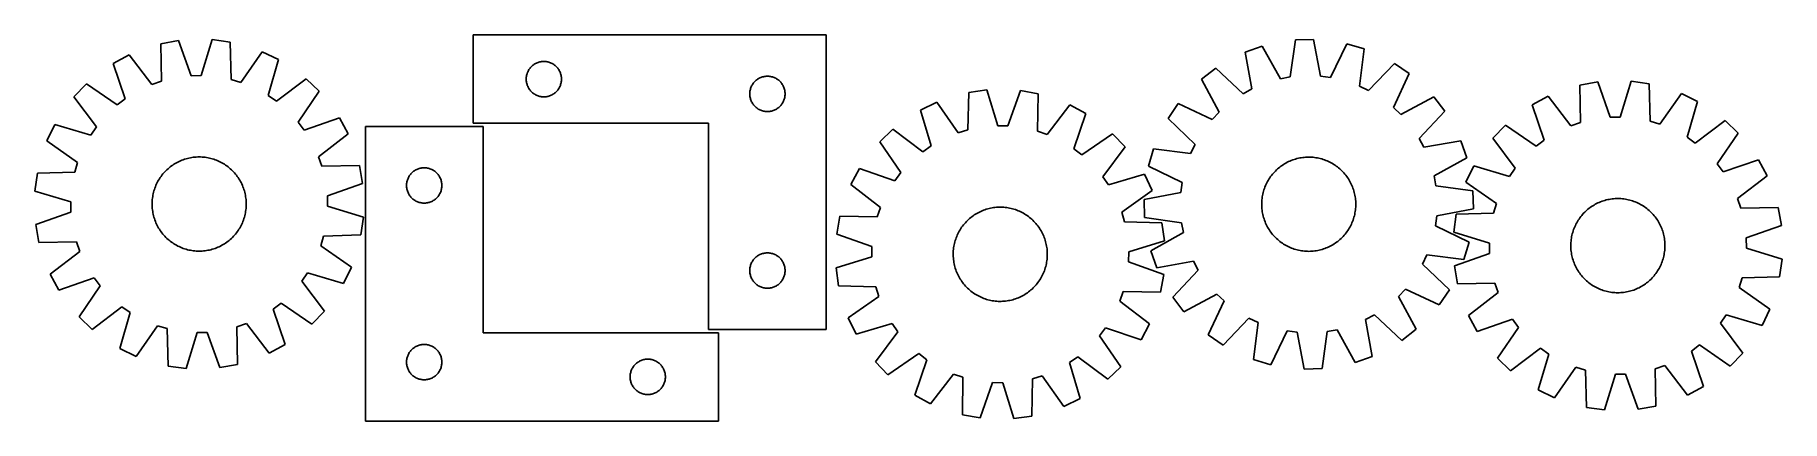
# Model space of a CAD drawing. Header units: millimetres. Extents: x 7 to 1491, y 8 to 336.
import ezdxf

# ---------------------------------------------------------------- set-up
doc = ezdxf.new("R2010")
doc.units = ezdxf.units.MM
doc.layers.add('CUT', color=7, linetype='CONTINUOUS', true_color=0x000000)

msp = doc.modelspace()

# ---------------------------------------------------------------- linework, layer by layer
at = {"layer": 'CUT'}
for p, q in [((128.674674, 330.970374), (113.538275, 328.209945)), ((113.538275, 328.209945), (114.103365, 296.450609)), ((139.357013, 301.056124), (128.674674, 330.970374)), ((157.20577, 331.635504), (147.929028, 301.255958)), ((172.45436, 329.583424), (157.20577, 331.635504)), ((173.369857, 297.832257), (172.45436, 329.583424)), ((679.10287, 335.603551), (379.10287, 335.603551)), ((379.10287, 335.603551), (379.10287, 260.603551)), ((679.10287, 85.603551), (679.10287, 335.603551)), ((1077.750054, 331.44353), (1073.438846, 299.973096)), ((1093.130721, 331.850475), (1077.750054, 331.44353)), ((1099.100034, 300.652045), (1093.130721, 331.850475)), ((1121.426428, 328.133107), (1107.601327, 299.535181)), ((1136.180065, 323.767247), (1121.426428, 328.133107)), ((86.609127, 318.760775), (73.066576, 311.458046)), ((106.012647, 293.611656), (86.609127, 318.760775)), ((199.794581, 321.399407), (181.58408, 295.373413)), ((213.662725, 314.73569), (199.794581, 321.399407)), ((204.721764, 284.255631), (213.662725, 314.73569)), ((432.744154, 311.689085), (433.451952, 311.998411)), ((433.451952, 311.998411), (434.174735, 312.27089)), ((434.174735, 312.27089), (434.910586, 312.505799)), ((434.910586, 312.505799), (435.657554, 312.702517)), ((435.657554, 312.702517), (436.413659, 312.86052)), ((436.413659, 312.86052), (437.176895, 312.979391)), ((437.176895, 312.979391), (437.945238, 313.058814)), ((437.945238, 313.058814), (438.716652, 313.098578)), ((438.716652, 313.098578), (439.489089, 313.098578)), ((439.489089, 313.098578), (440.260502, 313.058814)), ((440.260502, 313.058814), (441.028846, 312.979391)), ((441.028846, 312.979391), (441.792082, 312.86052)), ((441.792082, 312.86052), (442.548186, 312.702517)), ((442.548186, 312.702517), (443.295155, 312.505799)), ((443.295155, 312.505799), (444.031006, 312.27089)), ((444.031006, 312.27089), (444.753789, 311.998411)), ((444.753789, 311.998411), (445.461586, 311.689085)), ((1049.690508, 326.235104), (1035.188376, 321.095188)), ((1035.188376, 321.095188), (1040.813074, 289.83279)), ((1065.008506, 298.408252), (1049.690508, 326.235104)), ((1132.216373, 292.251157), (1136.180065, 323.767247)), ((73.066576, 311.458046), (83.418183, 281.427745)), ((147.929028, 301.255958), (139.357013, 301.056124)), ((181.58408, 295.373413), (173.369857, 297.832257)), ((237.13582, 298.503634), (211.774129, 279.378797)), ((248.266007, 287.88057), (237.13582, 298.503634)), ((424.10287, 298.103551), (424.122759, 298.875733)), ((424.122759, 297.33137), (424.10287, 298.103551)), ((424.122759, 298.875733), (424.182372, 299.645866)), ((424.182372, 296.561236), (424.122759, 297.33137)), ((424.182372, 299.645866), (424.281552, 300.41191)), ((424.281552, 300.41191), (424.420035, 301.171832)), ((424.420035, 301.171832), (424.597454, 301.923618)), ((424.597454, 301.923618), (424.81334, 302.665274)), ((424.81334, 302.665274), (425.067118, 303.394832)), ((425.067118, 303.394832), (425.358117, 304.11036)), ((425.358117, 304.11036), (425.685564, 304.809958)), ((425.685564, 304.809958), (426.048592, 305.491772)), ((426.048592, 305.491772), (426.446237, 306.153994)), ((426.446237, 306.153994), (426.877445, 306.794868)), ((426.877445, 306.794868), (427.341073, 307.412693)), ((427.341073, 307.412693), (427.835891, 308.005833)), ((427.835891, 308.005833), (428.360587, 308.572714)), ((428.360587, 308.572714), (428.91377, 309.111832)), ((428.91377, 309.111832), (429.493973, 309.621758)), ((429.493973, 309.621758), (430.099656, 310.10114)), ((430.099656, 310.10114), (430.729214, 310.548706)), ((430.729214, 310.548706), (431.380978, 310.963271)), ((431.380978, 310.963271), (432.053219, 311.343733)), ((432.053219, 311.343733), (432.744154, 311.689085)), ((445.461586, 311.689085), (446.152521, 311.343733)), ((446.152521, 311.343733), (446.824762, 310.963271)), ((446.824762, 310.963271), (447.476526, 310.548706)), ((447.476526, 310.548706), (448.106085, 310.10114)), ((448.106085, 310.10114), (448.711768, 309.621758)), ((448.711768, 309.621758), (449.29197, 309.111832)), ((449.29197, 309.111832), (449.845153, 308.572714)), ((449.845153, 308.572714), (450.369849, 308.005833)), ((450.369849, 308.005833), (450.864667, 307.412693)), ((450.864667, 307.412693), (451.328295, 306.794868)), ((451.328295, 306.794868), (451.759504, 306.153994)), ((451.759504, 306.153994), (452.157149, 305.491772)), ((452.157149, 305.491772), (452.520177, 304.809958)), ((452.520177, 304.809958), (452.847624, 304.11036)), ((452.847624, 304.11036), (453.138623, 303.394832)), ((453.138623, 303.394832), (453.392401, 302.665274)), ((453.392401, 302.665274), (453.608286, 301.923618)), ((453.608286, 301.923618), (453.785706, 301.171832)), ((453.785706, 301.171832), (453.924189, 300.41191)), ((453.924189, 300.41191), (454.023368, 299.645866)), ((454.023368, 299.645866), (454.082982, 298.875733)), ((454.082982, 297.33137), (454.023368, 296.561236)), ((454.082982, 298.875733), (454.10287, 298.103551)), ((454.10287, 298.103551), (454.082982, 297.33137)), ((618.91377, 296.611832), (619.493973, 297.121758)), ((619.493973, 297.121758), (620.099656, 297.60114)), ((620.099656, 297.60114), (620.729214, 298.048706)), ((620.729214, 298.048706), (621.380978, 298.463271)), ((621.380978, 298.463271), (622.053219, 298.843733)), ((622.053219, 298.843733), (622.744154, 299.189085)), ((622.744154, 299.189085), (623.451952, 299.498411)), ((623.451952, 299.498411), (624.174735, 299.77089)), ((624.174735, 299.77089), (624.910586, 300.005799)), ((624.910586, 300.005799), (625.657554, 300.202517)), ((625.657554, 300.202517), (626.413659, 300.36052)), ((626.413659, 300.36052), (627.176895, 300.479391)), ((627.176895, 300.479391), (627.945238, 300.558814)), ((627.945238, 300.558814), (628.716652, 300.598578)), ((628.716652, 300.598578), (629.489089, 300.598578)), ((629.489089, 300.598578), (630.260502, 300.558814)), ((630.260502, 300.558814), (631.028846, 300.479391)), ((631.028846, 300.479391), (631.792082, 300.36052)), ((631.792082, 300.36052), (632.548186, 300.202517)), ((632.548186, 300.202517), (633.295155, 300.005799)), ((633.295155, 300.005799), (634.031006, 299.77089)), ((634.031006, 299.77089), (634.753789, 299.498411)), ((634.753789, 299.498411), (635.461586, 299.189085)), ((635.461586, 299.189085), (636.152521, 298.843733)), ((636.152521, 298.843733), (636.824762, 298.463271)), ((636.824762, 298.463271), (637.476526, 298.048706)), ((637.476526, 298.048706), (638.106085, 297.60114)), ((638.106085, 297.60114), (638.711768, 297.121758)), ((638.711768, 297.121758), (639.29197, 296.611832)), ((1010.111655, 307.470804), (997.907629, 298.101049)), ((997.907629, 298.101049), (1012.917647, 270.106868)), ((1033.278907, 285.739417), (1010.111655, 307.470804)), ((1073.438846, 299.973096), (1065.008506, 298.408252)), ((1107.601327, 299.535181), (1099.100034, 300.652045)), ((1161.942151, 311.487965), (1139.956454, 288.561913)), ((1161.115866, 274.027927), (1174.624569, 302.776661)), ((1174.624569, 302.776661), (1161.942151, 311.487965)), ((50.375388, 294.149787), (39.752324, 283.0196)), ((39.752324, 283.0196), (58.877161, 257.657909)), ((76.600737, 276.227571), (50.375388, 294.149787)), ((114.103365, 296.450609), (106.012647, 293.611656)), ((211.774129, 279.378797), (204.721764, 284.255631)), ((230.343791, 261.65522), (248.266007, 287.88057)), ((424.281552, 295.795193), (424.182372, 296.561236)), ((424.420035, 295.03527), (424.281552, 295.795193)), ((424.597454, 294.283484), (424.420035, 295.03527)), ((424.81334, 293.541829), (424.597454, 294.283484)), ((425.067118, 292.81227), (424.81334, 293.541829)), ((425.358117, 292.096743), (425.067118, 292.81227)), ((425.685564, 291.397144), (425.358117, 292.096743)), ((426.048592, 290.71533), (425.685564, 291.397144)), ((426.446237, 290.053108), (426.048592, 290.71533)), ((426.877445, 289.412235), (426.446237, 290.053108)), ((427.341073, 288.794409), (426.877445, 289.412235)), ((427.835891, 288.201269), (427.341073, 288.794409)), ((428.360587, 287.634389), (427.835891, 288.201269)), ((428.91377, 287.095271), (428.360587, 287.634389)), ((429.493973, 286.585345), (428.91377, 287.095271)), ((430.099656, 286.105963), (429.493973, 286.585345)), ((430.729214, 285.658396), (430.099656, 286.105963)), ((431.380978, 285.243832), (430.729214, 285.658396)), ((432.053219, 284.863369), (431.380978, 285.243832)), ((432.744154, 284.518017), (432.053219, 284.863369)), ((433.451952, 284.208692), (432.744154, 284.518017)), ((434.174735, 283.936213), (433.451952, 284.208692)), ((434.910586, 283.701303), (434.174735, 283.936213)), ((435.657554, 283.504586), (434.910586, 283.701303)), ((436.413659, 283.346582), (435.657554, 283.504586)), ((437.176895, 283.227711), (436.413659, 283.346582)), ((437.945238, 283.148288), (437.176895, 283.227711)), ((438.716652, 283.108524), (437.945238, 283.148288)), ((439.489089, 283.108524), (438.716652, 283.108524)), ((440.260502, 283.148288), (439.489089, 283.108524)), ((441.028846, 283.227711), (440.260502, 283.148288)), ((441.792082, 283.346582), (441.028846, 283.227711)), ((442.548186, 283.504586), (441.792082, 283.346582)), ((443.295155, 283.701303), (442.548186, 283.504586)), ((444.031006, 283.936213), (443.295155, 283.701303)), ((444.753789, 284.208692), (444.031006, 283.936213)), ((445.461586, 284.518017), (444.753789, 284.208692)), ((446.152521, 284.863369), (445.461586, 284.518017)), ((446.824762, 285.243832), (446.152521, 284.863369)), ((447.476526, 285.658396), (446.824762, 285.243832)), ((448.106085, 286.105963), (447.476526, 285.658396)), ((448.711768, 286.585345), (448.106085, 286.105963)), ((449.29197, 287.095271), (448.711768, 286.585345)), ((449.845153, 287.634389), (449.29197, 287.095271)), ((450.369849, 288.201269), (449.845153, 287.634389)), ((450.864667, 288.794409), (450.369849, 288.201269)), ((451.328295, 289.412235), (450.864667, 288.794409)), ((451.759504, 290.053108), (451.328295, 289.412235)), ((452.157149, 290.71533), (451.759504, 290.053108)), ((452.520177, 291.397144), (452.157149, 290.71533)), ((452.847624, 292.096743), (452.520177, 291.397144)), ((453.138623, 292.81227), (452.847624, 292.096743)), ((453.392401, 293.541829), (453.138623, 292.81227)), ((453.608286, 294.283484), (453.392401, 293.541829)), ((453.785706, 295.03527), (453.608286, 294.283484)), ((453.924189, 295.795193), (453.785706, 295.03527)), ((454.023368, 296.561236), (453.924189, 295.795193)), ((614.10287, 285.603551), (614.122759, 286.375733)), ((614.122759, 284.83137), (614.10287, 285.603551)), ((614.122759, 286.375733), (614.182372, 287.145866)), ((614.182372, 284.061236), (614.122759, 284.83137)), ((614.182372, 287.145866), (614.281552, 287.91191)), ((614.281552, 283.295193), (614.182372, 284.061236)), ((614.281552, 287.91191), (614.420035, 288.671832)), ((614.420035, 282.53527), (614.281552, 283.295193)), ((614.420035, 288.671832), (614.597454, 289.423618)), ((614.597454, 281.783484), (614.420035, 282.53527)), ((614.597454, 289.423618), (614.81334, 290.165274)), ((614.81334, 290.165274), (615.067118, 290.894832)), ((615.067118, 290.894832), (615.358117, 291.61036)), ((615.358117, 291.61036), (615.685564, 292.309958)), ((615.685564, 292.309958), (616.048592, 292.991772)), ((616.048592, 292.991772), (616.446237, 293.653994)), ((616.446237, 293.653994), (616.877445, 294.294868)), ((616.877445, 294.294868), (617.341073, 294.912693)), ((617.341073, 294.912693), (617.835891, 295.505833)), ((617.835891, 295.505833), (618.360587, 296.072714)), ((618.360587, 296.072714), (618.91377, 296.611832)), ((639.29197, 296.611832), (639.845153, 296.072714)), ((639.845153, 296.072714), (640.369849, 295.505833)), ((640.369849, 295.505833), (640.864667, 294.912693)), ((640.864667, 294.912693), (641.328295, 294.294868)), ((641.328295, 294.294868), (641.759504, 293.653994)), ((641.759504, 293.653994), (642.157149, 292.991772)), ((642.157149, 292.991772), (642.520177, 292.309958)), ((642.520177, 292.309958), (642.847624, 291.61036)), ((642.847624, 291.61036), (643.138623, 290.894832)), ((643.138623, 290.894832), (643.392401, 290.165274)), ((643.392401, 290.165274), (643.608286, 289.423618)), ((643.608286, 289.423618), (643.785706, 288.671832)), ((643.785706, 282.53527), (643.608286, 281.783484)), ((643.785706, 288.671832), (643.924189, 287.91191)), ((643.924189, 283.295193), (643.785706, 282.53527)), ((643.924189, 287.91191), (644.023368, 287.145866)), ((644.023368, 284.061236), (643.924189, 283.295193)), ((644.023368, 287.145866), (644.082982, 286.375733)), ((644.082982, 284.83137), (644.023368, 284.061236)), ((644.082982, 286.375733), (644.10287, 285.603551)), ((644.10287, 285.603551), (644.082982, 284.83137)), ((800.26838, 286.851436), (799.455117, 255.097486)), ((815.510285, 288.952601), (800.26838, 286.851436)), ((824.884791, 258.603081), (815.510285, 288.952601)), ((844.043374, 288.379335), (833.457404, 258.430846)), ((859.188582, 285.667654), (844.043374, 288.379335)), ((858.72575, 253.906663), (859.188582, 285.667654)), ((1040.813074, 289.83279), (1033.278907, 285.739417)), ((1139.956454, 288.561913), (1132.216373, 292.251157)), ((1195.331262, 283.137448), (1167.337081, 268.12743)), ((1204.701017, 270.933422), (1195.331262, 283.137448)), ((1292.594084, 283.594797), (1279.032718, 276.327065)), ((1311.932592, 258.395654), (1292.594084, 283.594797)), ((1334.691021, 295.695723), (1319.547544, 292.974392)), ((1319.547544, 292.974392), (1320.030615, 261.213703)), ((1345.296072, 265.753986), (1334.691021, 295.695723)), ((1363.223739, 296.287171), (1353.868575, 265.931683)), ((1378.46698, 294.195719), (1363.223739, 296.287171)), ((1379.300477, 262.442293), (1378.46698, 294.195719)), ((1405.785975, 285.941124), (1387.508323, 259.962245)), ((1419.636863, 279.241615), (1405.785975, 285.941124)), ((83.418183, 281.427745), (76.600737, 276.227571)), ((614.81334, 281.041829), (614.597454, 281.783484)), ((615.067118, 280.31227), (614.81334, 281.041829)), ((615.358117, 279.596743), (615.067118, 280.31227)), ((615.685564, 278.897144), (615.358117, 279.596743)), ((616.048592, 278.21533), (615.685564, 278.897144)), ((616.446237, 277.553108), (616.048592, 278.21533)), ((616.877445, 276.912235), (616.446237, 277.553108)), ((617.341073, 276.294409), (616.877445, 276.912235)), ((617.835891, 275.701269), (617.341073, 276.294409)), ((618.360587, 275.134389), (617.835891, 275.701269)), ((618.91377, 274.595271), (618.360587, 275.134389)), ((619.493973, 274.085345), (618.91377, 274.595271)), ((620.099656, 273.605963), (619.493973, 274.085345)), ((620.729214, 273.158396), (620.099656, 273.605963)), ((621.380978, 272.743832), (620.729214, 273.158396)), ((622.053219, 272.363369), (621.380978, 272.743832)), ((622.744154, 272.018017), (622.053219, 272.363369)), ((623.451952, 271.708692), (622.744154, 272.018017)), ((624.174735, 271.436213), (623.451952, 271.708692)), ((624.910586, 271.201303), (624.174735, 271.436213)), ((625.657554, 271.004586), (624.910586, 271.201303)), ((626.413659, 270.846582), (625.657554, 271.004586)), ((627.176895, 270.727711), (626.413659, 270.846582)), ((627.945238, 270.648288), (627.176895, 270.727711)), ((628.716652, 270.608524), (627.945238, 270.648288)), ((629.489089, 270.608524), (628.716652, 270.608524)), ((630.260502, 270.648288), (629.489089, 270.608524)), ((631.028846, 270.727711), (630.260502, 270.648288)), ((631.792082, 270.846582), (631.028846, 270.727711)), ((632.548186, 271.004586), (631.792082, 270.846582)), ((633.295155, 271.201303), (632.548186, 271.004586)), ((634.031006, 271.436213), (633.295155, 271.201303)), ((634.753789, 271.708692), (634.031006, 271.436213)), ((635.461586, 272.018017), (634.753789, 271.708692)), ((636.152521, 272.363369), (635.461586, 272.018017)), ((636.824762, 272.743832), (636.152521, 272.363369)), ((637.476526, 273.158396), (636.824762, 272.743832)), ((638.106085, 273.605963), (637.476526, 273.158396)), ((638.711768, 274.085345), (638.106085, 273.605963)), ((639.29197, 274.595271), (638.711768, 274.085345)), ((639.845153, 275.134389), (639.29197, 274.595271)), ((640.369849, 275.701269), (639.845153, 275.134389)), ((640.864667, 276.294409), (640.369849, 275.701269)), ((641.328295, 276.912235), (640.864667, 276.294409)), ((641.759504, 277.553108), (641.328295, 276.912235)), ((642.157149, 278.21533), (641.759504, 277.553108)), ((642.520177, 278.897144), (642.157149, 278.21533)), ((642.847624, 279.596743), (642.520177, 278.897144)), ((643.138623, 280.31227), (642.847624, 279.596743)), ((643.392401, 281.041829), (643.138623, 280.31227)), ((643.608286, 281.783484), (643.392401, 281.041829)), ((772.954651, 278.579435), (759.108034, 271.871101)), ((759.108034, 271.871101), (768.147085, 241.419987)), ((791.248853, 252.612207), (772.954651, 278.579435)), ((886.148014, 276.305236), (866.825566, 251.093775)), ((899.714008, 269.046148), (886.148014, 276.305236)), ((889.459142, 238.982674), (899.714008, 269.046148)), ((978.268416, 277.394356), (969.557112, 264.711938)), ((1007.01715, 263.885653), (978.268416, 277.394356)), ((1012.917647, 270.106868), (1007.01715, 263.885653)), ((1167.337081, 268.12743), (1161.115866, 274.027927)), ((1182.96963, 247.76617), (1204.701017, 270.933422)), ((1279.032718, 276.327065), (1289.306739, 246.270132)), ((1410.617218, 248.784748), (1419.636863, 279.241615)), ((23.520268, 259.546505), (16.85655, 245.678361)), ((54.000327, 250.605544), (23.520268, 259.546505)), ((58.877161, 257.657909), (54.000327, 250.605544)), ((235.543965, 254.837775), (230.343791, 261.65522)), ((265.574266, 265.189382), (235.543965, 254.837775)), ((272.876995, 251.646831), (265.574266, 265.189382)), ((387.415009, 257.846221), (287.415009, 257.846221)), ((287.415009, 257.846221), (287.415009, 7.846221)), ((379.10287, 260.603551), (579.10287, 260.603551)), ((387.415009, 82.846221), (387.415009, 257.846221)), ((579.10287, 260.603551), (579.10287, 85.603551)), ((735.687322, 255.563553), (724.591396, 244.904709)), ((761.110457, 236.520472), (735.687322, 255.563553)), ((799.455117, 255.097486), (791.248853, 252.612207)), ((833.457404, 258.430846), (824.884791, 258.603081)), ((866.825566, 251.093775), (858.72575, 253.906663)), ((969.557112, 264.711938), (992.483164, 242.726241)), ((1256.296909, 259.077463), (1245.645136, 247.974747)), ((1282.475887, 241.087581), (1256.296909, 259.077463)), ((1320.030615, 261.213703), (1311.932592, 258.395654)), ((1353.868575, 265.931683), (1345.296072, 265.753986)), ((1387.508323, 259.962245), (1379.300477, 262.442293)), ((1443.067962, 262.948995), (1417.656966, 243.889717)), ((1454.170677, 252.297223), (1443.067962, 262.948995)), ((16.85655, 245.678361), (42.882545, 227.467859)), ((247.727876, 232.243311), (272.876995, 251.646831)), ((724.591396, 244.904709), (742.597956, 218.737199)), ((768.147085, 241.419987), (761.110457, 236.520472)), ((896.293295, 233.804477), (889.459142, 238.982674)), ((922.460804, 251.811037), (896.293295, 233.804477)), ((914.076568, 215.291976), (933.119649, 240.715111)), ((933.119649, 240.715111), (922.460804, 251.811037)), ((957.27783, 238.949852), (952.91197, 224.196215)), ((988.79392, 234.98616), (957.27783, 238.949852)), ((992.483164, 242.726241), (988.79392, 234.98616)), ((1187.063003, 240.232003), (1182.96963, 247.76617)), ((1218.325401, 245.856701), (1187.063003, 240.232003)), ((1223.465317, 231.354569), (1218.325401, 245.856701)), ((1245.645136, 247.974747), (1264.704414, 222.563752)), ((1289.306739, 246.270132), (1282.475887, 241.087581)), ((1417.656966, 243.889717), (1410.617218, 248.784748)), ((1436.180796, 226.118244), (1454.170677, 252.297223)), ((42.882545, 227.467859), (40.423701, 219.253637)), ((119.741227, 222.081021), (120.696949, 222.896866)), ((120.696949, 222.896866), (121.677826, 223.682288)), ((121.677826, 223.682288), (122.682889, 224.436512)), ((122.682889, 224.436512), (123.711148, 225.158795)), ((123.711148, 225.158795), (124.761586, 225.848422)), ((124.761586, 225.848422), (125.833168, 226.504714)), ((125.833168, 226.504714), (126.924835, 227.127024)), ((126.924835, 227.127024), (128.035511, 227.714736)), ((128.035511, 227.714736), (129.1641, 228.26727)), ((129.1641, 228.26727), (130.309487, 228.784083)), ((130.309487, 228.784083), (131.470542, 229.264663)), ((131.470542, 229.264663), (132.64612, 229.708536)), ((132.64612, 229.708536), (133.835061, 230.115264)), ((133.835061, 230.115264), (135.03619, 230.484446)), ((135.03619, 230.484446), (136.248323, 230.815718)), ((136.248323, 230.815718), (137.470263, 231.108752)), ((137.470263, 231.108752), (138.700805, 231.363259)), ((138.700805, 231.363259), (139.938733, 231.578989)), ((139.938733, 231.578989), (141.182827, 231.755727)), ((141.182827, 231.755727), (142.431859, 231.893301)), ((142.431859, 231.893301), (143.684596, 231.991574)), ((143.684596, 231.991574), (144.939801, 232.050449)), ((144.939801, 232.050449), (146.196237, 232.069868)), ((146.196237, 232.069868), (147.452662, 232.049811)), ((147.452662, 232.049811), (148.707837, 231.990299)), ((148.707837, 231.990299), (149.960524, 231.891391)), ((149.960524, 231.891391), (151.209486, 231.753184)), ((151.209486, 231.753184), (152.45349, 231.575814)), ((152.45349, 231.575814), (153.691309, 231.359456)), ((153.691309, 231.359456), (154.921722, 231.104324)), ((154.921722, 231.104324), (156.143513, 230.81067)), ((156.143513, 230.81067), (157.355478, 230.478784)), ((157.355478, 230.478784), (158.556419, 230.108992)), ((158.556419, 230.108992), (159.745153, 229.701661)), ((159.745153, 229.701661), (160.920506, 229.257191)), ((160.920506, 229.257191), (162.081317, 228.776022)), ((162.081317, 228.776022), (163.226442, 228.258629)), ((163.226442, 228.258629), (164.35475, 227.705522)), ((164.35475, 227.705522), (165.465128, 227.117246)), ((165.465128, 227.117246), (166.556479, 226.494383)), ((166.556479, 226.494383), (167.627728, 225.837547)), ((167.627728, 225.837547), (168.677816, 225.147387)), ((168.677816, 225.147387), (169.705708, 224.424583)), ((169.705708, 224.424583), (170.710389, 223.669849)), ((170.710389, 223.669849), (171.690867, 222.883929)), ((171.690867, 222.883929), (172.646175, 222.0676)), ((250.566829, 224.152593), (247.727876, 232.243311)), ((282.326165, 224.717683), (250.566829, 224.152593)), ((285.086594, 209.581284), (282.326165, 224.717683)), ((334.725798, 222.60319), (335.489034, 222.722061)), ((335.489034, 222.722061), (336.257377, 222.801484)), ((336.257377, 222.801484), (337.028791, 222.841248)), ((337.028791, 222.841248), (337.801228, 222.841248)), ((337.801228, 222.841248), (338.572641, 222.801484)), ((338.572641, 222.801484), (339.340985, 222.722061)), ((339.340985, 222.722061), (340.104221, 222.60319)), ((952.91197, 224.196215), (981.509896, 210.371114)), ((1063.551718, 222.654145), (1064.530121, 223.442646)), ((1064.530121, 223.442646), (1065.532808, 224.200027)), ((1065.532808, 224.200027), (1066.558791, 224.925538)), ((1066.558791, 224.925538), (1067.607056, 225.618465)), ((1067.607056, 225.618465), (1068.676569, 226.278122)), ((1068.676569, 226.278122), (1069.766275, 226.903861)), ((1069.766275, 226.903861), (1070.875098, 227.495061)), ((1070.875098, 227.495061), (1072.001943, 228.051141)), ((1072.001943, 228.051141), (1073.1457, 228.571552)), ((1073.1457, 228.571552), (1074.305239, 229.05578)), ((1074.305239, 229.05578), (1075.479416, 229.503346)), ((1075.479416, 229.503346), (1076.667072, 229.91381)), ((1076.667072, 229.91381), (1077.867034, 230.286767)), ((1077.867034, 230.286767), (1079.07812, 230.621847)), ((1079.07812, 230.621847), (1080.299133, 230.918721)), ((1080.299133, 230.918721), (1081.528868, 231.177096)), ((1081.528868, 231.177096), (1082.766113, 231.396716)), ((1082.766113, 231.396716), (1084.009645, 231.577365)), ((1084.009645, 231.577365), (1085.258238, 231.718865)), ((1085.258238, 231.718865), (1086.51066, 231.821076)), ((1086.51066, 231.821076), (1087.765674, 231.883896)), ((1087.765674, 231.883896), (1089.022042, 231.907265)), ((1089.022042, 231.907265), (1090.278524, 231.891159)), ((1090.278524, 231.891159), (1091.53388, 231.835593)), ((1091.53388, 231.835593), (1092.786872, 231.740623)), ((1092.786872, 231.740623), (1094.036262, 231.606343)), ((1094.036262, 231.606343), (1095.280817, 231.432885)), ((1095.280817, 231.432885), (1096.519311, 231.22042)), ((1096.519311, 231.22042), (1097.750519, 230.969157)), ((1097.750519, 230.969157), (1098.973228, 230.679346)), ((1098.973228, 230.679346), (1100.18623, 230.351271)), ((1100.18623, 230.351271), (1101.388328, 229.985257)), ((1101.388328, 229.985257), (1102.578336, 229.581665)), ((1102.578336, 229.581665), (1103.75508, 229.140892)), ((1103.75508, 229.140892), (1104.917399, 228.663375)), ((1104.917399, 228.663375), (1106.064145, 228.149584)), ((1106.064145, 228.149584), (1107.194186, 227.600027)), ((1107.194186, 227.600027), (1108.306408, 227.015245)), ((1108.306408, 227.015245), (1109.399712, 226.395816)), ((1109.399712, 226.395816), (1110.47302, 225.742351)), ((1110.47302, 225.742351), (1111.525273, 225.055495)), ((1111.525273, 225.055495), (1112.555432, 224.335926)), ((1112.555432, 224.335926), (1113.56248, 223.584354)), ((1113.56248, 223.584354), (1114.545424, 222.801521)), ((1114.545424, 222.801521), (1115.503294, 221.988199)), ((1195.638465, 216.036571), (1223.465317, 231.354569)), ((1229.352517, 224.543649), (1222.653007, 210.69276)), ((1259.809384, 215.524004), (1229.352517, 224.543649)), ((1441.363346, 219.287392), (1436.180796, 226.118244)), ((1471.42028, 229.561413), (1441.363346, 219.287392)), ((1478.688011, 216.000048), (1471.42028, 229.561413)), ((8.672533, 218.33814), (6.620453, 203.08955)), ((40.423701, 219.253637), (8.672533, 218.33814)), ((108.998766, 206.804286), (109.479935, 207.965097)), ((109.479935, 207.965097), (109.997329, 209.110222)), ((109.997329, 209.110222), (110.550436, 210.23853)), ((110.550436, 210.23853), (111.138712, 211.348908)), ((111.138712, 211.348908), (111.761575, 212.440259)), ((111.761575, 212.440259), (112.41841, 213.511508)), ((112.41841, 213.511508), (113.108571, 214.561596)), ((113.108571, 214.561596), (113.831375, 215.589488)), ((113.831375, 215.589488), (114.586109, 216.594168)), ((114.586109, 216.594168), (115.372029, 217.574647)), ((115.372029, 217.574647), (116.188358, 218.529955)), ((116.188358, 218.529955), (117.034291, 219.45915)), ((117.034291, 219.45915), (117.908994, 220.361315)), ((117.908994, 220.361315), (118.811603, 221.23556)), ((118.811603, 221.23556), (119.741227, 222.081021)), ((172.646175, 222.0676), (173.57537, 221.221666)), ((173.57537, 221.221666), (174.477535, 220.346964)), ((174.477535, 220.346964), (175.35178, 219.444355)), ((175.35178, 219.444355), (176.197242, 218.514731)), ((176.197242, 218.514731), (177.013086, 217.559009)), ((177.013086, 217.559009), (177.798508, 216.578132)), ((177.798508, 216.578132), (178.552732, 215.573068)), ((178.552732, 215.573068), (179.275015, 214.54481)), ((179.275015, 214.54481), (179.964642, 213.494372)), ((179.964642, 213.494372), (180.620934, 212.42279)), ((180.620934, 212.42279), (181.243244, 211.331123)), ((181.243244, 211.331123), (181.830956, 210.220446)), ((181.830956, 210.220446), (182.383491, 209.091858)), ((182.383491, 209.091858), (182.900303, 207.946471)), ((182.900303, 207.946471), (183.380883, 206.785415)), ((255.172344, 198.898945), (285.086594, 209.581284)), ((322.415009, 207.846221), (322.434898, 208.618402)), ((322.434898, 208.618402), (322.494511, 209.388536)), ((322.494511, 209.388536), (322.593691, 210.15458)), ((322.593691, 210.15458), (322.732174, 210.914502)), ((322.732174, 210.914502), (322.909593, 211.666288)), ((322.909593, 211.666288), (323.125479, 212.407944)), ((323.125479, 212.407944), (323.379257, 213.137502)), ((323.379257, 213.137502), (323.670256, 213.85303)), ((323.670256, 213.85303), (323.997703, 214.552628)), ((323.997703, 214.552628), (324.360731, 215.234442)), ((324.360731, 215.234442), (324.758376, 215.896664)), ((324.758376, 215.896664), (325.189584, 216.537538)), ((325.189584, 216.537538), (325.653212, 217.155363)), ((325.653212, 217.155363), (326.14803, 217.748503)), ((326.14803, 217.748503), (326.672726, 218.315383)), ((326.672726, 218.315383), (327.225909, 218.854502)), ((327.225909, 218.854502), (327.806112, 219.364428)), ((327.806112, 219.364428), (328.411795, 219.84381)), ((328.411795, 219.84381), (329.041353, 220.291376)), ((329.041353, 220.291376), (329.693117, 220.70594)), ((329.693117, 220.70594), (330.365358, 221.086403)), ((330.365358, 221.086403), (331.056293, 221.431755)), ((331.056293, 221.431755), (331.764091, 221.741081)), ((331.764091, 221.741081), (332.486874, 222.013559)), ((332.486874, 222.013559), (333.222725, 222.248469)), ((333.222725, 222.248469), (333.969693, 222.445187)), ((333.969693, 222.445187), (334.725798, 222.60319)), ((340.104221, 222.60319), (340.860325, 222.445187)), ((340.860325, 222.445187), (341.607294, 222.248469)), ((341.607294, 222.248469), (342.343145, 222.013559)), ((342.343145, 222.013559), (343.065928, 221.741081)), ((343.065928, 221.741081), (343.773725, 221.431755)), ((343.773725, 221.431755), (344.46466, 221.086403)), ((344.46466, 221.086403), (345.136901, 220.70594)), ((345.136901, 220.70594), (345.788665, 220.291376)), ((345.788665, 220.291376), (346.418223, 219.84381)), ((346.418223, 219.84381), (347.023907, 219.364428)), ((347.023907, 219.364428), (347.604109, 218.854502)), ((347.604109, 218.854502), (348.157292, 218.315383)), ((348.157292, 218.315383), (348.681988, 217.748503)), ((348.681988, 217.748503), (349.176806, 217.155363)), ((349.176806, 217.155363), (349.640434, 216.537538)), ((349.640434, 216.537538), (350.071643, 215.896664)), ((350.071643, 215.896664), (350.469288, 215.234442)), ((350.469288, 215.234442), (350.832315, 214.552628)), ((350.832315, 214.552628), (351.159763, 213.85303)), ((351.159763, 213.85303), (351.450762, 213.137502)), ((351.450762, 213.137502), (351.70454, 212.407944)), ((351.70454, 212.407944), (351.920425, 211.666288)), ((351.920425, 211.666288), (352.097845, 210.914502)), ((352.097845, 210.914502), (352.236328, 210.15458)), ((352.236328, 210.15458), (352.335507, 209.388536)), ((352.335507, 209.388536), (352.395121, 208.618402)), ((352.395121, 208.618402), (352.415009, 207.846221)), ((707.356285, 222.157912), (700.097197, 208.591918)), ((700.097197, 208.591918), (725.308658, 189.269471)), ((737.419759, 211.903046), (707.356285, 222.157912)), ((742.597956, 218.737199), (737.419759, 211.903046)), ((918.976083, 208.255348), (914.076568, 215.291976)), ((949.427196, 217.294399), (918.976083, 208.255348)), ((956.135531, 203.447782), (949.427196, 217.294399)), ((981.509896, 210.371114), (980.393032, 201.869821)), ((1052.381702, 207.687186), (1052.895493, 208.833932)), ((1052.895493, 208.833932), (1053.44505, 209.963973)), ((1053.44505, 209.963973), (1054.029832, 211.076195)), ((1054.029832, 211.076195), (1054.649261, 212.169499)), ((1054.649261, 212.169499), (1055.302726, 213.242807)), ((1055.302726, 213.242807), (1055.989581, 214.29506)), ((1055.989581, 214.29506), (1056.70915, 215.325219)), ((1056.70915, 215.325219), (1057.460722, 216.332267)), ((1057.460722, 216.332267), (1058.243556, 217.315211)), ((1058.243556, 217.315211), (1059.056878, 218.273081)), ((1059.056878, 218.273081), (1059.899886, 219.204931)), ((1059.899886, 219.204931), (1060.771748, 220.109841)), ((1060.771748, 220.109841), (1061.671604, 220.986919)), ((1061.671604, 220.986919), (1062.598566, 221.8353)), ((1062.598566, 221.8353), (1063.551718, 222.654145)), ((1115.503294, 221.988199), (1116.435144, 221.145191)), ((1116.435144, 221.145191), (1117.340054, 220.273329)), ((1117.340054, 220.273329), (1118.217132, 219.373473)), ((1118.217132, 219.373473), (1119.065513, 218.446511)), ((1119.065513, 218.446511), (1119.884358, 217.493359)), ((1119.884358, 217.493359), (1120.672859, 216.514956)), ((1120.672859, 216.514956), (1121.43024, 215.512269)), ((1121.43024, 215.512269), (1122.155751, 214.486286)), ((1122.155751, 214.486286), (1122.848678, 213.438021)), ((1122.848678, 213.438021), (1123.508335, 212.368508)), ((1123.508335, 212.368508), (1124.134073, 211.278802)), ((1124.134073, 211.278802), (1124.725274, 210.169979)), ((1124.725274, 210.169979), (1125.281354, 209.043133)), ((1125.281354, 209.043133), (1125.801765, 207.899377)), ((1125.801765, 207.899377), (1126.285993, 206.739838)), ((1197.203309, 207.60623), (1195.638465, 216.036571)), ((1222.653007, 210.69276), (1248.631887, 192.415108)), ((1264.704414, 222.563752), (1259.809384, 215.524004)), ((1453.488868, 196.661539), (1478.688011, 216.000048)), ((6.620453, 203.08955), (36.999999, 193.812808)), ((36.999999, 193.812808), (37.199834, 185.240793)), ((106.18609, 192.080017), (106.206147, 193.336442)), ((106.206147, 193.336442), (106.265658, 194.591617)), ((106.265658, 194.591617), (106.364567, 195.844304)), ((106.364567, 195.844304), (106.502774, 197.093266)), ((106.502774, 197.093266), (106.680144, 198.33727)), ((106.680144, 198.33727), (106.896502, 199.575089)), ((106.896502, 199.575089), (107.151633, 200.805502)), ((107.151633, 200.805502), (107.445287, 202.027293)), ((107.445287, 202.027293), (107.777174, 203.239258)), ((107.777174, 203.239258), (108.146965, 204.440199)), ((108.146965, 204.440199), (108.554297, 205.628933)), ((108.554297, 205.628933), (108.998766, 206.804286)), ((183.380883, 206.785415), (183.824756, 205.609837)), ((183.824756, 205.609837), (184.231484, 204.420897)), ((184.231484, 204.420897), (184.600666, 203.219768)), ((184.600666, 203.219768), (184.931938, 202.007635)), ((184.931938, 202.007635), (185.224972, 200.785695)), ((185.224972, 200.785695), (185.479479, 199.555153)), ((185.479479, 199.555153), (185.695209, 198.317224)), ((185.695209, 198.317224), (185.871948, 197.07313)), ((185.871948, 197.07313), (186.009521, 195.824098)), ((186.009521, 195.824098), (186.107794, 194.571362)), ((186.107794, 194.571362), (186.166669, 193.316156)), ((186.166669, 193.316156), (186.186088, 192.059721)), ((255.372178, 190.32693), (255.172344, 198.898945)), ((322.434898, 207.07404), (322.415009, 207.846221)), ((322.494511, 206.303906), (322.434898, 207.07404)), ((322.593691, 205.537862), (322.494511, 206.303906)), ((322.732174, 204.77794), (322.593691, 205.537862)), ((322.909593, 204.026154), (322.732174, 204.77794)), ((323.125479, 203.284499), (322.909593, 204.026154)), ((323.379257, 202.55494), (323.125479, 203.284499)), ((323.670256, 201.839412), (323.379257, 202.55494)), ((323.997703, 201.139814), (323.670256, 201.839412)), ((324.360731, 200.458), (323.997703, 201.139814)), ((324.758376, 199.795778), (324.360731, 200.458)), ((325.189584, 199.154905), (324.758376, 199.795778)), ((325.653212, 198.537079), (325.189584, 199.154905)), ((326.14803, 197.943939), (325.653212, 198.537079)), ((326.672726, 197.377059), (326.14803, 197.943939)), ((327.225909, 196.837941), (326.672726, 197.377059)), ((327.806112, 196.328014), (327.225909, 196.837941)), ((328.411795, 195.848632), (327.806112, 196.328014)), ((329.041353, 195.401066), (328.411795, 195.848632)), ((329.693117, 194.986502), (329.041353, 195.401066)), ((330.365358, 194.606039), (329.693117, 194.986502)), ((331.056293, 194.260687), (330.365358, 194.606039)), ((331.764091, 193.951362), (331.056293, 194.260687)), ((332.486874, 193.678883), (331.764091, 193.951362)), ((333.222725, 193.443973), (332.486874, 193.678883)), ((333.969693, 193.247255), (333.222725, 193.443973)), ((334.725798, 193.089252), (333.969693, 193.247255)), ((335.489034, 192.970381), (334.725798, 193.089252)), ((340.104221, 193.089252), (339.340985, 192.970381)), ((340.860325, 193.247255), (340.104221, 193.089252)), ((341.607294, 193.443973), (340.860325, 193.247255)), ((342.343145, 193.678883), (341.607294, 193.443973)), ((343.065928, 193.951362), (342.343145, 193.678883)), ((343.773725, 194.260687), (343.065928, 193.951362)), ((344.46466, 194.606039), (343.773725, 194.260687)), ((345.136901, 194.986502), (344.46466, 194.606039)), ((345.788665, 195.401066), (345.136901, 194.986502)), ((346.418223, 195.848632), (345.788665, 195.401066)), ((347.023907, 196.328014), (346.418223, 195.848632)), ((347.604109, 196.837941), (347.023907, 196.328014)), ((348.157292, 197.377059), (347.604109, 196.837941)), ((348.681988, 197.943939), (348.157292, 197.377059)), ((349.176806, 198.537079), (348.681988, 197.943939)), ((349.640434, 199.154905), (349.176806, 198.537079)), ((350.071643, 199.795778), (349.640434, 199.154905)), ((350.469288, 200.458), (350.071643, 199.795778)), ((350.832315, 201.139814), (350.469288, 200.458)), ((351.159763, 201.839412), (350.832315, 201.139814)), ((351.450762, 202.55494), (351.159763, 201.839412)), ((351.70454, 203.284499), (351.450762, 202.55494)), ((351.920425, 204.026154), (351.70454, 203.284499)), ((352.097845, 204.77794), (351.920425, 204.026154)), ((352.236328, 205.537862), (352.097845, 204.77794)), ((352.335507, 206.303906), (352.236328, 205.537862)), ((352.395121, 207.07404), (352.335507, 206.303906)), ((352.415009, 207.846221), (352.395121, 207.07404)), ((930.168303, 185.15358), (956.135531, 203.447782)), ((980.393032, 201.869821), (949.194602, 195.900508)), ((949.194602, 195.900508), (949.601546, 180.519841)), ((1049.137812, 191.791829), (1049.153918, 193.048311)), ((1049.153918, 193.048311), (1049.209484, 194.303667)), ((1049.209484, 194.303667), (1049.304453, 195.556659)), ((1049.304453, 195.556659), (1049.438734, 196.806049)), ((1049.438734, 196.806049), (1049.612192, 198.050605)), ((1049.612192, 198.050605), (1049.824657, 199.289098)), ((1049.824657, 199.289098), (1050.075919, 200.520306)), ((1050.075919, 200.520306), (1050.365731, 201.743015)), ((1050.365731, 201.743015), (1050.693806, 202.956017)), ((1050.693806, 202.956017), (1051.05982, 204.158115)), ((1051.05982, 204.158115), (1051.463412, 205.348123)), ((1051.463412, 205.348123), (1051.904184, 206.524867)), ((1051.904184, 206.524867), (1052.381702, 207.687186)), ((1126.285993, 206.739838), (1126.733559, 205.565661)), ((1126.733559, 205.565661), (1127.144023, 204.378005)), ((1127.144023, 204.378005), (1127.51698, 203.178043)), ((1127.51698, 203.178043), (1127.85206, 201.966957)), ((1127.85206, 201.966957), (1128.148934, 200.745944)), ((1128.148934, 200.745944), (1128.407309, 199.516209)), ((1128.407309, 199.516209), (1128.626929, 198.278964)), ((1128.626929, 198.278964), (1128.807578, 197.035432)), ((1128.807578, 197.035432), (1128.949078, 195.786839)), ((1128.949078, 195.786839), (1129.051289, 194.534417)), ((1129.051289, 194.534417), (1129.114109, 193.279403)), ((1129.114109, 193.279403), (1129.137478, 192.023035)), ((1228.673743, 203.295023), (1197.203309, 207.60623)), ((1229.080688, 187.914356), (1228.673743, 203.295023)), ((1334.915219, 192.991698), (1336.061937, 193.505551)), ((1336.061937, 193.505551), (1337.224229, 193.983131)), ((1337.224229, 193.983131), (1338.40095, 194.423966)), ((1338.40095, 194.423966), (1339.590936, 194.827623)), ((1339.590936, 194.827623), (1340.793015, 195.193702)), ((1340.793015, 195.193702), (1342.005999, 195.521842)), ((1342.005999, 195.521842), (1343.228692, 195.81172)), ((1343.228692, 195.81172), (1344.459887, 196.063048)), ((1344.459887, 196.063048), (1345.698369, 196.27558)), ((1345.698369, 196.27558), (1346.942915, 196.449106)), ((1346.942915, 196.449106), (1348.192298, 196.583453)), ((1348.192298, 196.583453), (1349.445284, 196.678491)), ((1349.445284, 196.678491), (1350.700638, 196.734124)), ((1350.700638, 196.734124), (1351.957119, 196.750298)), ((1351.957119, 196.750298), (1353.213488, 196.726997)), ((1353.213488, 196.726997), (1354.468506, 196.664244)), ((1354.468506, 196.664244), (1355.720933, 196.562101)), ((1355.720933, 196.562101), (1356.969534, 196.420668)), ((1356.969534, 196.420668), (1358.213076, 196.240086)), ((1358.213076, 196.240086), (1359.450332, 196.020533)), ((1359.450332, 196.020533), (1360.680081, 195.762225)), ((1360.680081, 195.762225), (1361.90111, 195.465416)), ((1361.90111, 195.465416), (1363.112214, 195.130401)), ((1363.112214, 195.130401), (1364.312197, 194.757509)), ((1364.312197, 194.757509), (1365.499874, 194.34711)), ((1365.499874, 194.34711), (1366.674075, 193.899606)), ((1366.674075, 193.899606), (1367.83364, 193.415441)), ((1367.83364, 193.415441), (1368.977425, 192.895092)), ((1456.306917, 188.563517), (1453.488868, 196.661539)), ((37.199834, 185.240793), (7.285584, 174.558454)), ((106.205509, 190.823581), (106.18609, 192.080017)), ((106.264384, 189.568376), (106.205509, 190.823581)), ((106.362657, 188.315639), (106.264384, 189.568376)), ((106.50023, 187.066607), (106.362657, 188.315639)), ((106.676969, 185.822513), (106.50023, 187.066607)), ((106.892699, 184.584584), (106.676969, 185.822513)), ((107.147206, 183.354043), (106.892699, 184.584584)), ((107.44024, 182.132103), (107.147206, 183.354043)), ((107.771512, 180.91997), (107.44024, 182.132103)), ((108.140694, 179.718841), (107.771512, 180.91997)), ((108.547422, 178.5299), (108.140694, 179.718841)), ((108.991295, 177.354322), (108.547422, 178.5299)), ((183.817881, 178.510805), (183.373411, 177.335452)), ((184.225212, 179.699538), (183.817881, 178.510805)), ((184.595004, 180.90048), (184.225212, 179.699538)), ((184.92689, 182.112445), (184.595004, 180.90048)), ((185.220544, 183.334236), (184.92689, 182.112445)), ((185.475676, 184.564648), (185.220544, 183.334236)), ((185.692034, 185.802468), (185.475676, 184.564648)), ((185.869404, 187.046472), (185.692034, 185.802468)), ((186.007611, 188.295434), (185.869404, 187.046472)), ((186.10652, 189.54812), (186.007611, 188.295434)), ((186.166031, 190.803296), (186.10652, 189.54812)), ((186.186088, 192.059721), (186.166031, 190.803296)), ((285.751724, 181.050188), (255.372178, 190.32693)), ((283.699644, 165.801598), (285.751724, 181.050188)), ((336.257377, 192.890958), (335.489034, 192.970381)), ((337.028791, 192.851194), (336.257377, 192.890958)), ((337.801228, 192.851194), (337.028791, 192.851194)), ((338.572641, 192.890958), (337.801228, 192.851194)), ((339.340985, 192.970381), (338.572641, 192.890958)), ((690.734779, 181.632487), (688.023098, 166.487278)), ((722.49577, 181.169654), (690.734779, 181.632487)), ((725.308658, 189.269471), (722.49577, 181.169654)), ((799.043148, 178.051361), (799.956166, 178.914729)), ((799.956166, 178.914729), (800.895852, 179.748993)), ((800.895852, 179.748993), (801.86128, 180.553329)), ((801.86128, 180.553329), (802.851496, 181.326943)), ((802.851496, 181.326943), (803.865524, 182.069072)), ((803.865524, 182.069072), (804.902362, 182.778983)), ((804.902362, 182.778983), (805.960987, 183.455976)), ((805.960987, 183.455976), (807.040354, 184.099383)), ((807.040354, 184.099383), (808.139399, 184.708569)), ((808.139399, 184.708569), (809.257037, 185.282932)), ((809.257037, 185.282932), (810.392164, 185.821906)), ((810.392164, 185.821906), (811.543661, 186.324959)), ((811.543661, 186.324959), (812.71039, 186.791594)), ((812.71039, 186.791594), (813.891202, 187.221351)), ((813.891202, 187.221351), (815.08493, 187.613806)), ((815.08493, 187.613806), (816.290396, 187.968571)), ((816.290396, 187.968571), (817.50641, 188.285297)), ((817.50641, 188.285297), (818.731773, 188.563671)), ((818.731773, 188.563671), (819.965276, 188.803417)), ((819.965276, 188.803417), (821.2057, 189.0043)), ((821.2057, 189.0043), (822.451823, 189.166121)), ((822.451823, 189.166121), (823.702413, 189.288721)), ((823.702413, 189.288721), (824.956237, 189.371978)), ((824.956237, 189.371978), (826.212058, 189.41581)), ((826.212058, 189.41581), (827.468636, 189.420175)), ((827.468636, 189.420175), (828.724731, 189.385067)), ((828.724731, 189.385067), (829.979103, 189.310522)), ((829.979103, 189.310522), (831.230515, 189.196613)), ((831.230515, 189.196613), (832.477731, 189.043452)), ((832.477731, 189.043452), (833.719521, 188.851191)), ((833.719521, 188.851191), (834.954659, 188.620019)), ((834.954659, 188.620019), (836.181927, 188.350164)), ((836.181927, 188.350164), (837.400112, 188.041894)), ((837.400112, 188.041894), (838.608014, 187.695511)), ((838.608014, 187.695511), (839.804439, 187.311358)), ((839.804439, 187.311358), (840.988207, 186.889814)), ((840.988207, 186.889814), (842.15815, 186.431295)), ((842.15815, 186.431295), (843.313114, 185.936253)), ((843.313114, 185.936253), (844.451958, 185.405178)), ((844.451958, 185.405178), (845.573558, 184.838592)), ((845.573558, 184.838592), (846.676809, 184.237056)), ((846.676809, 184.237056), (847.76062, 183.601163)), ((847.76062, 183.601163), (848.823922, 182.93154)), ((848.823922, 182.93154), (849.865666, 182.228848)), ((849.865666, 182.228848), (850.884825, 181.493781)), ((850.884825, 181.493781), (851.880391, 180.727065)), ((851.880391, 180.727065), (852.851383, 179.929455)), ((852.851383, 179.929455), (853.796842, 179.101739)), ((853.796842, 179.101739), (854.715836, 178.244734)), ((854.715836, 178.244734), (855.607457, 177.359285)), ((932.653582, 176.947316), (930.168303, 185.15358)), ((949.601546, 180.519841), (981.071981, 176.208634)), ((1049.161181, 190.535461), (1049.137812, 191.791829)), ((1049.224001, 189.280447), (1049.161181, 190.535461)), ((1049.326212, 188.028025), (1049.224001, 189.280447)), ((1049.467712, 186.779432), (1049.326212, 188.028025)), ((1049.648361, 185.5359), (1049.467712, 186.779432)), ((1049.867981, 184.298655), (1049.648361, 185.5359)), ((1050.126356, 183.06892), (1049.867981, 184.298655)), ((1050.42323, 181.847907), (1050.126356, 183.06892)), ((1050.75831, 180.636821), (1050.42323, 181.847907)), ((1051.131266, 179.436859), (1050.75831, 180.636821)), ((1051.541731, 178.249203), (1051.131266, 179.436859)), ((1051.989297, 177.075026), (1051.541731, 178.249203)), ((1126.811878, 178.466741), (1126.371105, 177.289996)), ((1127.21547, 179.656749), (1126.811878, 178.466741)), ((1127.581484, 180.858847), (1127.21547, 179.656749)), ((1127.909559, 182.071849), (1127.581484, 180.858847)), ((1128.19937, 183.294558), (1127.909559, 182.071849)), ((1128.450633, 184.525766), (1128.19937, 183.294558)), ((1128.663098, 185.764259), (1128.450633, 184.525766)), ((1128.836556, 187.008815), (1128.663098, 185.764259)), ((1128.970836, 188.258205), (1128.836556, 187.008815)), ((1129.065806, 189.511197), (1128.970836, 188.258205)), ((1129.121372, 190.766553), (1129.065806, 189.511197)), ((1129.137478, 192.023035), (1129.121372, 190.766553)), ((1196.765394, 173.44375), (1197.882258, 181.945043)), ((1197.882258, 181.945043), (1229.080688, 187.914356)), ((1214.398413, 183.373765), (1212.306961, 168.130525)), ((1246.151838, 184.207263), (1214.398413, 183.373765)), ((1248.631887, 192.415108), (1246.151838, 184.207263)), ((1317.471879, 177.209681), (1318.131479, 178.27923)), ((1318.131479, 178.27923), (1318.824349, 179.327532)), ((1318.824349, 179.327532), (1319.549805, 180.353554)), ((1319.549805, 180.353554), (1320.307131, 181.356282)), ((1320.307131, 181.356282), (1321.09558, 182.334727)), ((1321.09558, 182.334727), (1321.914374, 183.287924)), ((1321.914374, 183.287924), (1322.762704, 184.214931)), ((1322.762704, 184.214931), (1323.639734, 185.114835)), ((1323.639734, 185.114835), (1324.544597, 185.986746)), ((1324.544597, 185.986746), (1325.476402, 186.829804)), ((1325.476402, 186.829804), (1326.434228, 187.643178)), ((1326.434228, 187.643178), (1327.417129, 188.426064)), ((1327.417129, 188.426064), (1328.424137, 189.17769)), ((1328.424137, 189.17769), (1329.454257, 189.897315)), ((1329.454257, 189.897315), (1330.506473, 190.584227)), ((1330.506473, 190.584227), (1331.579746, 191.23775)), ((1331.579746, 191.23775), (1332.673017, 191.857238)), ((1332.673017, 191.857238), (1333.785207, 192.44208)), ((1333.785207, 192.44208), (1334.915219, 192.991698)), ((1368.977425, 192.895092), (1370.104301, 192.339073)), ((1370.104301, 192.339073), (1371.213156, 191.747932)), ((1371.213156, 191.747932), (1372.302895, 191.122252)), ((1372.302895, 191.122252), (1373.372444, 190.462652)), ((1373.372444, 190.462652), (1374.420747, 189.769782)), ((1374.420747, 189.769782), (1375.446768, 189.044326)), ((1375.446768, 189.044326), (1376.449496, 188.287)), ((1376.449496, 188.287), (1377.427942, 187.498551)), ((1377.427942, 187.498551), (1378.381138, 186.679757)), ((1378.381138, 186.679757), (1379.308146, 185.831427)), ((1379.308146, 185.831427), (1380.208049, 184.954398)), ((1380.208049, 184.954398), (1381.07996, 184.049534)), ((1381.07996, 184.049534), (1381.923018, 183.11773)), ((1381.923018, 183.11773), (1382.736392, 182.159904)), ((1382.736392, 182.159904), (1383.519278, 181.177002)), ((1383.519278, 181.177002), (1384.270904, 180.169994)), ((1384.270904, 180.169994), (1384.990529, 179.139874)), ((1384.990529, 179.139874), (1385.677442, 178.087659)), ((1488.067606, 189.046588), (1456.306917, 188.563517)), ((1490.788937, 173.903111), (1488.067606, 189.046588)), ((7.285584, 174.558454), (10.046013, 159.422055)), ((109.471875, 176.193267), (108.991295, 177.354322)), ((109.988687, 175.04788), (109.471875, 176.193267)), ((110.541222, 173.919291), (109.988687, 175.04788)), ((111.128934, 172.808615), (110.541222, 173.919291)), ((111.751243, 171.716947), (111.128934, 172.808615)), ((112.407536, 170.645366), (111.751243, 171.716947)), ((113.097163, 169.594927), (112.407536, 170.645366)), ((113.819445, 168.566669), (113.097163, 169.594927)), ((114.57367, 167.561606), (113.819445, 168.566669)), ((115.359092, 166.580729), (114.57367, 167.561606)), ((116.174936, 165.625007), (115.359092, 166.580729)), ((117.020398, 164.695383), (116.174936, 165.625007)), ((117.894643, 163.792774), (117.020398, 164.695383)), ((118.796808, 162.918071), (117.894643, 163.792774)), ((174.463184, 163.778423), (173.560575, 162.904178)), ((175.337886, 164.680588), (174.463184, 163.778423)), ((176.18382, 165.609783), (175.337886, 164.680588)), ((177.000149, 166.565091), (176.18382, 165.609783)), ((177.786069, 167.545569), (177.000149, 166.565091)), ((178.540803, 168.55025), (177.786069, 167.545569)), ((179.263607, 169.578141), (178.540803, 168.55025)), ((179.953767, 170.62823), (179.263607, 169.578141)), ((180.610603, 171.699478), (179.953767, 170.62823)), ((181.233466, 172.79083), (180.610603, 171.699478)), ((181.821742, 173.901208), (181.233466, 172.79083)), ((182.374849, 175.029516), (181.821742, 173.901208)), ((182.892243, 176.174641), (182.374849, 175.029516)), ((183.373411, 177.335452), (182.892243, 176.174641)), ((249.489633, 156.671878), (251.948477, 164.886101)), ((251.948477, 164.886101), (283.699644, 165.801598)), ((688.023098, 166.487278), (717.971587, 155.901309)), ((789.091075, 162.248343), (789.512619, 163.432111)), ((789.512619, 163.432111), (789.971138, 164.602055)), ((789.971138, 164.602055), (790.46618, 165.757018)), ((790.46618, 165.757018), (790.997255, 166.895862)), ((790.997255, 166.895862), (791.563841, 168.017463)), ((791.563841, 168.017463), (792.165377, 169.120713)), ((792.165377, 169.120713), (792.80127, 170.204524)), ((792.80127, 170.204524), (793.470893, 171.267826)), ((793.470893, 171.267826), (794.173585, 172.309571)), ((794.173585, 172.309571), (794.908652, 173.328729)), ((794.908652, 173.328729), (795.675369, 174.324295)), ((795.675369, 174.324295), (796.472978, 175.295287)), ((796.472978, 175.295287), (797.300694, 176.240746)), ((797.300694, 176.240746), (798.157699, 177.15974)), ((798.157699, 177.15974), (799.043148, 178.051361)), ((855.607457, 177.359285), (856.470825, 176.446267)), ((856.470825, 176.446267), (857.305089, 175.506581)), ((857.305089, 175.506581), (858.109424, 174.541153)), ((858.109424, 174.541153), (858.883039, 173.550937)), ((858.883039, 173.550937), (859.625168, 172.536909)), ((859.625168, 172.536909), (860.335079, 171.500072)), ((860.335079, 171.500072), (861.012072, 170.441446)), ((861.012072, 170.441446), (861.655479, 169.362079)), ((861.655479, 169.362079), (862.264665, 168.263034)), ((862.264665, 168.263034), (862.839028, 167.145397)), ((862.839028, 167.145397), (863.378002, 166.010269)), ((863.378002, 166.010269), (863.881055, 164.858773)), ((863.881055, 164.858773), (864.34769, 163.692043)), ((864.34769, 163.692043), (864.777447, 162.511231)), ((964.407532, 176.134053), (932.653582, 176.947316)), ((982.636825, 167.778293), (954.809973, 152.460295)), ((966.508697, 160.892148), (964.407532, 176.134053)), ((981.071981, 176.208634), (982.636825, 167.778293)), ((1052.473525, 175.915487), (1051.989297, 177.075026)), ((1052.993935, 174.771731), (1052.473525, 175.915487)), ((1053.550016, 173.644885), (1052.993935, 174.771731)), ((1054.141216, 172.536062), (1053.550016, 173.644885)), ((1054.766954, 171.446356), (1054.141216, 172.536062)), ((1055.426612, 170.376843), (1054.766954, 171.446356)), ((1056.119539, 169.328578), (1055.426612, 170.376843)), ((1056.84505, 168.302595), (1056.119539, 169.328578)), ((1057.60243, 167.299908), (1056.84505, 168.302595)), ((1058.390932, 166.321505), (1057.60243, 167.299908)), ((1059.209777, 165.368353), (1058.390932, 166.321505)), ((1060.058157, 164.441391), (1059.209777, 165.368353)), ((1060.935236, 163.541535), (1060.058157, 164.441391)), ((1061.840146, 162.669673), (1060.935236, 163.541535)), ((1117.503542, 163.705023), (1116.603686, 162.827944)), ((1118.375404, 164.609933), (1117.503542, 163.705023)), ((1119.218412, 165.541783), (1118.375404, 164.609933)), ((1120.031734, 166.499653), (1119.218412, 165.541783)), ((1120.814567, 167.482597), (1120.031734, 166.499653)), ((1121.566139, 168.489645), (1120.814567, 167.482597)), ((1122.285708, 169.519804), (1121.566139, 168.489645)), ((1122.972564, 170.572057), (1122.285708, 169.519804)), ((1123.626029, 171.645365), (1122.972564, 170.572057)), ((1124.245458, 172.738669), (1123.626029, 171.645365)), ((1124.83024, 173.850891), (1124.245458, 172.738669)), ((1125.379797, 174.980932), (1124.83024, 173.850891)), ((1125.893588, 176.127678), (1125.379797, 174.980932)), ((1126.371105, 177.289996), (1125.893588, 176.127678)), ((1225.36332, 159.618649), (1196.765394, 173.44375)), ((1212.306961, 168.130525), (1242.662448, 158.77536)), ((1312.354045, 163.119861), (1312.573599, 164.357118)), ((1312.573599, 164.357118), (1312.831907, 165.586867)), ((1312.831907, 165.586867), (1313.128715, 166.807896)), ((1313.128715, 166.807896), (1313.46373, 168.018999)), ((1313.46373, 168.018999), (1313.836622, 169.218982)), ((1313.836622, 169.218982), (1314.247022, 170.40666)), ((1314.247022, 170.40666), (1314.694525, 171.580861)), ((1314.694525, 171.580861), (1315.17869, 172.740426)), ((1315.17869, 172.740426), (1315.699039, 173.884211)), ((1315.699039, 173.884211), (1316.255059, 175.011087)), ((1316.255059, 175.011087), (1316.8462, 176.119942)), ((1316.8462, 176.119942), (1317.471879, 177.209681)), ((1385.677442, 178.087659), (1386.330964, 177.014386)), ((1386.330964, 177.014386), (1386.950452, 175.921115)), ((1386.950452, 175.921115), (1387.535294, 174.808924)), ((1387.535294, 174.808924), (1388.084912, 173.678913)), ((1388.084912, 173.678913), (1388.598765, 172.532195)), ((1388.598765, 172.532195), (1389.076345, 171.369902)), ((1389.076345, 171.369902), (1389.517181, 170.193182)), ((1389.517181, 170.193182), (1389.920837, 169.003195)), ((1389.920837, 169.003195), (1390.286916, 167.801116)), ((1390.286916, 167.801116), (1390.615056, 166.588132)), ((1390.615056, 166.588132), (1390.904934, 165.365439)), ((1390.904934, 165.365439), (1391.156263, 164.134244)), ((1391.156263, 164.134244), (1391.368795, 162.895763)), ((1460.8472, 163.298059), (1490.788937, 173.903111)), ((10.046013, 159.422055), (41.805349, 159.987145)), ((44.644302, 151.896427), (19.495183, 132.492907)), ((41.805349, 159.987145), (44.644302, 151.896427)), ((119.726003, 162.072138), (118.796808, 162.918071)), ((120.681311, 161.255809), (119.726003, 162.072138)), ((121.661789, 160.469889), (120.681311, 161.255809)), ((122.66647, 159.715155), (121.661789, 160.469889)), ((123.694361, 158.992351), (122.66647, 159.715155)), ((124.74445, 158.30219), (123.694361, 158.992351)), ((125.815698, 157.645354), (124.74445, 158.30219)), ((126.90705, 157.022491), (125.815698, 157.645354)), ((128.017428, 156.434216), (126.90705, 157.022491)), ((129.145736, 155.881109), (128.017428, 156.434216)), ((130.290861, 155.363715), (129.145736, 155.881109)), ((131.451672, 154.882546), (130.290861, 155.363715)), ((132.627025, 154.438077), (131.451672, 154.882546)), ((133.815758, 154.030745), (132.627025, 154.438077)), ((135.0167, 153.660954), (133.815758, 154.030745)), ((136.228665, 153.329067), (135.0167, 153.660954)), ((137.450456, 153.035413), (136.228665, 153.329067)), ((138.680869, 152.780282), (137.450456, 153.035413)), ((139.918688, 152.563924), (138.680869, 152.780282)), ((141.162692, 152.386554), (139.918688, 152.563924)), ((142.411654, 152.248346), (141.162692, 152.386554)), ((143.66434, 152.149438), (142.411654, 152.248346)), ((144.919516, 152.089926), (143.66434, 152.149438)), ((146.175941, 152.06987), (144.919516, 152.089926)), ((147.432376, 152.089289), (146.175941, 152.06987)), ((148.687582, 152.148164), (147.432376, 152.089289)), ((149.940319, 152.246437), (148.687582, 152.148164)), ((151.18935, 152.38401), (149.940319, 152.246437)), ((152.433444, 152.560749), (151.18935, 152.38401)), ((153.671373, 152.776479), (152.433444, 152.560749)), ((154.901915, 153.030986), (153.671373, 152.776479)), ((156.123855, 153.32402), (154.901915, 153.030986)), ((157.335988, 153.655291), (156.123855, 153.32402)), ((158.537117, 154.024474), (157.335988, 153.655291)), ((159.726057, 154.431202), (158.537117, 154.024474)), ((160.901635, 154.875075), (159.726057, 154.431202)), ((162.062691, 155.355655), (160.901635, 154.875075)), ((163.208078, 155.872467), (162.062691, 155.355655)), ((164.336667, 156.425002), (163.208078, 155.872467)), ((165.447343, 157.012714), (164.336667, 156.425002)), ((166.53901, 157.635023), (165.447343, 157.012714)), ((167.610592, 158.291315), (166.53901, 157.635023)), ((168.66103, 158.980943), (167.610592, 158.291315)), ((169.689289, 159.703225), (168.66103, 158.980943)), ((170.694352, 160.45745), (169.689289, 159.703225)), ((171.675229, 161.242872), (170.694352, 160.45745)), ((172.630951, 162.058716), (171.675229, 161.242872)), ((173.560575, 162.904178), (172.630951, 162.058716)), ((275.515627, 138.461376), (249.489633, 156.671878)), ((621.380978, 148.463271), (622.053219, 148.843733)), ((622.053219, 148.843733), (622.744154, 149.189085)), ((622.744154, 149.189085), (623.451952, 149.498411)), ((623.451952, 149.498411), (624.174735, 149.77089)), ((624.174735, 149.77089), (624.910586, 150.005799)), ((624.910586, 150.005799), (625.657554, 150.202517)), ((625.657554, 150.202517), (626.413659, 150.36052)), ((626.413659, 150.36052), (627.176895, 150.479391)), ((627.176895, 150.479391), (627.945238, 150.558814)), ((627.945238, 150.558814), (628.716652, 150.598578)), ((628.716652, 150.598578), (629.489089, 150.598578)), ((629.489089, 150.598578), (630.260502, 150.558814)), ((630.260502, 150.558814), (631.028846, 150.479391)), ((631.028846, 150.479391), (631.792082, 150.36052)), ((631.792082, 150.36052), (632.548186, 150.202517)), ((632.548186, 150.202517), (633.295155, 150.005799)), ((633.295155, 150.005799), (634.031006, 149.77089)), ((634.031006, 149.77089), (634.753789, 149.498411)), ((634.753789, 149.498411), (635.461586, 149.189085)), ((635.461586, 149.189085), (636.152521, 148.843733)), ((636.152521, 148.843733), (636.824762, 148.463271)), ((717.971587, 155.901309), (717.799352, 147.328695)), ((786.982258, 149.91254), (787.017366, 151.168635)), ((786.986623, 148.655962), (786.982258, 149.91254)), ((787.030455, 147.400141), (786.986623, 148.655962)), ((787.017366, 151.168635), (787.091911, 152.423007)), ((787.091911, 152.423007), (787.20582, 153.674419)), ((787.20582, 153.674419), (787.358981, 154.921635)), ((787.358981, 154.921635), (787.551242, 156.163425)), ((787.551242, 156.163425), (787.782414, 157.398563)), ((787.782414, 157.398563), (788.052269, 158.625831)), ((788.052269, 158.625831), (788.360539, 159.844016)), ((788.360539, 159.844016), (788.706922, 161.051918)), ((788.706922, 161.051918), (789.091075, 162.248343)), ((864.777447, 162.511231), (865.169902, 161.317504)), ((865.169902, 161.317504), (865.524667, 160.112037)), ((865.524667, 160.112037), (865.841393, 158.896023)), ((865.841393, 158.896023), (866.119766, 157.67066)), ((866.119766, 157.67066), (866.359513, 156.437157)), ((866.359513, 156.437157), (866.560396, 155.196733)), ((866.560396, 155.196733), (866.722217, 153.95061)), ((866.722217, 153.95061), (866.844817, 152.70002)), ((866.844817, 152.70002), (866.928074, 151.446196)), ((866.928074, 151.446196), (866.971906, 150.190375)), ((866.976271, 148.933797), (866.941163, 147.677702)), ((866.971906, 150.190375), (866.976271, 148.933797)), ((935.986942, 142.945029), (936.159176, 151.517642)), ((936.159176, 151.517642), (966.508697, 160.892148)), ((954.809973, 152.460295), (959.949889, 137.958163)), ((1062.771996, 161.826665), (1061.840146, 162.669673)), ((1063.729866, 161.013343), (1062.771996, 161.826665)), ((1064.71281, 160.230509), (1063.729866, 161.013343)), ((1065.719858, 159.478937), (1064.71281, 160.230509)), ((1066.750017, 158.759369), (1065.719858, 159.478937)), ((1067.80227, 158.072513), (1066.750017, 158.759369)), ((1068.875578, 157.419048), (1067.80227, 158.072513)), ((1069.968882, 156.799619), (1068.875578, 157.419048)), ((1071.081104, 156.214837), (1069.968882, 156.799619)), ((1072.211145, 155.66528), (1071.081104, 156.214837)), ((1073.357891, 155.151489), (1072.211145, 155.66528)), ((1074.520209, 154.673971), (1073.357891, 155.151489)), ((1075.696954, 154.233199), (1074.520209, 154.673971)), ((1076.886962, 153.829607), (1075.696954, 154.233199)), ((1078.08906, 153.463593), (1076.886962, 153.829607)), ((1079.302062, 153.135518), (1078.08906, 153.463593)), ((1080.524771, 152.845706), (1079.302062, 153.135518)), ((1081.755979, 152.594444), (1080.524771, 152.845706)), ((1082.994472, 152.381979), (1081.755979, 152.594444)), ((1084.239028, 152.208521), (1082.994472, 152.381979)), ((1085.488418, 152.07424), (1084.239028, 152.208521)), ((1086.74141, 151.979271), (1085.488418, 152.07424)), ((1087.996766, 151.923705), (1086.74141, 151.979271)), ((1089.253248, 151.907599), (1087.996766, 151.923705)), ((1090.509616, 151.930968), (1089.253248, 151.907599)), ((1091.76463, 151.993788), (1090.509616, 151.930968)), ((1093.017052, 152.095999), (1091.76463, 151.993788)), ((1094.265645, 152.237499), (1093.017052, 152.095999)), ((1095.509177, 152.418148), (1094.265645, 152.237499)), ((1096.746422, 152.637768), (1095.509177, 152.418148)), ((1097.976157, 152.896143), (1096.746422, 152.637768)), ((1099.19717, 153.193017), (1097.976157, 152.896143)), ((1100.408256, 153.528097), (1099.19717, 153.193017)), ((1101.608218, 153.901054), (1100.408256, 153.528097)), ((1102.795874, 154.311518), (1101.608218, 153.901054)), ((1103.970051, 154.759084), (1102.795874, 154.311518)), ((1105.12959, 155.243312), (1103.970051, 154.759084)), ((1106.273346, 155.763722), (1105.12959, 155.243312)), ((1107.400192, 156.319803), (1106.273346, 155.763722)), ((1108.509015, 156.911003), (1107.400192, 156.319803)), ((1109.598721, 157.536741), (1108.509015, 156.911003)), ((1110.668234, 158.196399), (1109.598721, 157.536741)), ((1111.716499, 158.889326), (1110.668234, 158.196399)), ((1112.742482, 159.614837), (1111.716499, 158.889326)), ((1113.745169, 160.372217), (1112.742482, 159.614837)), ((1114.723572, 161.160719), (1113.745169, 160.372217)), ((1115.676724, 161.979564), (1114.723572, 161.160719)), ((1116.603686, 162.827944), (1115.676724, 161.979564)), ((1185.792126, 141.088623), (1189.48137, 148.828704)), ((1189.48137, 148.828704), (1220.99746, 144.865012)), ((1242.840146, 150.202858), (1212.898408, 139.597807)), ((1220.99746, 144.865012), (1225.36332, 159.618649)), ((1242.662448, 158.77536), (1242.840146, 150.202858)), ((1311.843834, 156.863905), (1311.867135, 158.120274)), ((1311.860008, 155.607423), (1311.843834, 156.863905)), ((1311.915641, 154.35207), (1311.860008, 155.607423)), ((1311.867135, 158.120274), (1311.929888, 159.375291)), ((1312.010678, 153.099084), (1311.915641, 154.35207)), ((1311.929888, 159.375291), (1312.032031, 160.627719)), ((1312.145026, 151.849701), (1312.010678, 153.099084)), ((1312.032031, 160.627719), (1312.173463, 161.876319)), ((1312.318551, 150.605154), (1312.145026, 151.849701)), ((1312.173463, 161.876319), (1312.354045, 163.119861)), ((1312.531083, 149.366673), (1312.318551, 150.605154)), ((1312.782412, 148.135478), (1312.531083, 149.366673)), ((1391.113747, 149.1438), (1390.855439, 147.91405)), ((1391.333301, 150.381056), (1391.113747, 149.1438)), ((1391.513883, 151.624598), (1391.333301, 150.381056)), ((1391.368795, 162.895763), (1391.54232, 161.651216)), ((1391.655315, 152.873199), (1391.513883, 151.624598)), ((1391.54232, 161.651216), (1391.676668, 160.401833)), ((1391.757458, 154.125626), (1391.655315, 152.873199)), ((1391.676668, 160.401833), (1391.771705, 159.148847)), ((1391.820211, 155.380643), (1391.757458, 154.125626)), ((1391.771705, 159.148847), (1391.827338, 157.893494)), ((1391.843512, 156.637013), (1391.820211, 155.380643)), ((1391.827338, 157.893494), (1391.843512, 156.637013)), ((1461.024897, 154.725557), (1460.8472, 163.298059)), ((1491.380385, 145.370392), (1461.024897, 154.725557)), ((268.85191, 124.593233), (275.515627, 138.461376)), ((614.10287, 135.603551), (614.122759, 136.375733)), ((614.122759, 134.83137), (614.10287, 135.603551)), ((614.122759, 136.375733), (614.182372, 137.145866)), ((614.182372, 134.061236), (614.122759, 134.83137)), ((614.182372, 137.145866), (614.281552, 137.91191)), ((614.281552, 133.295193), (614.182372, 134.061236)), ((614.281552, 137.91191), (614.420035, 138.671832)), ((614.420035, 138.671832), (614.597454, 139.423618)), ((614.597454, 139.423618), (614.81334, 140.165274)), ((614.81334, 140.165274), (615.067118, 140.894832)), ((615.067118, 140.894832), (615.358117, 141.61036)), ((615.358117, 141.61036), (615.685564, 142.309958)), ((615.685564, 142.309958), (616.048592, 142.991772)), ((616.048592, 142.991772), (616.446237, 143.653994)), ((616.446237, 143.653994), (616.877445, 144.294868)), ((616.877445, 144.294868), (617.341073, 144.912693)), ((617.341073, 144.912693), (617.835891, 145.505833)), ((617.835891, 145.505833), (618.360587, 146.072714)), ((618.360587, 146.072714), (618.91377, 146.611832)), ((618.91377, 146.611832), (619.493973, 147.121758)), ((619.493973, 147.121758), (620.099656, 147.60114)), ((620.099656, 147.60114), (620.729214, 148.048706)), ((620.729214, 148.048706), (621.380978, 148.463271)), ((636.824762, 148.463271), (637.476526, 148.048706)), ((637.476526, 148.048706), (638.106085, 147.60114)), ((638.106085, 147.60114), (638.711768, 147.121758)), ((638.711768, 147.121758), (639.29197, 146.611832)), ((639.29197, 146.611832), (639.845153, 146.072714)), ((639.845153, 146.072714), (640.369849, 145.505833)), ((640.369849, 145.505833), (640.864667, 144.912693)), ((640.864667, 144.912693), (641.328295, 144.294868)), ((641.328295, 144.294868), (641.759504, 143.653994)), ((641.759504, 143.653994), (642.157149, 142.991772)), ((642.157149, 142.991772), (642.520177, 142.309958)), ((642.520177, 142.309958), (642.847624, 141.61036)), ((642.847624, 141.61036), (643.138623, 140.894832)), ((643.138623, 140.894832), (643.392401, 140.165274)), ((643.392401, 140.165274), (643.608286, 139.423618)), ((643.608286, 139.423618), (643.785706, 138.671832)), ((643.785706, 138.671832), (643.924189, 137.91191)), ((643.924189, 137.91191), (644.023368, 137.145866)), ((644.023368, 134.061236), (643.924189, 133.295193)), ((644.023368, 137.145866), (644.082982, 136.375733)), ((644.082982, 134.83137), (644.023368, 134.061236)), ((644.082982, 136.375733), (644.10287, 135.603551)), ((644.10287, 135.603551), (644.082982, 134.83137)), ((717.799352, 147.328695), (687.449832, 137.954189)), ((687.449832, 137.954189), (689.550997, 122.712284)), ((787.113712, 146.146317), (787.030455, 147.400141)), ((787.236312, 144.895727), (787.113712, 146.146317)), ((787.398133, 143.649605), (787.236312, 144.895727)), ((787.599016, 142.40918), (787.398133, 143.649605)), ((787.838762, 141.175678), (787.599016, 142.40918)), ((788.117136, 139.950314), (787.838762, 141.175678)), ((788.433862, 138.7343), (788.117136, 139.950314)), ((788.788627, 137.528834), (788.433862, 138.7343)), ((789.181082, 136.335106), (788.788627, 137.528834)), ((789.610839, 135.154294), (789.181082, 136.335106)), ((790.077474, 133.987565), (789.610839, 135.154294)), ((790.580527, 132.836068), (790.077474, 133.987565)), ((863.987391, 134.244283), (863.492349, 133.089319)), ((864.44591, 135.414226), (863.987391, 134.244283)), ((864.867454, 136.597994), (864.44591, 135.414226)), ((865.251607, 137.794419), (864.867454, 136.597994)), ((865.59799, 139.002321), (865.251607, 137.794419)), ((865.90626, 140.220506), (865.59799, 139.002321)), ((866.176115, 141.447774), (865.90626, 140.220506)), ((866.407287, 142.682912), (866.176115, 141.447774)), ((866.599548, 143.924702), (866.407287, 142.682912)), ((866.752709, 145.171918), (866.599548, 143.924702)), ((866.866618, 146.42333), (866.752709, 145.171918)), ((866.941163, 147.677702), (866.866618, 146.42333)), ((965.935431, 132.359059), (935.986942, 142.945029)), ((959.949889, 137.958163), (991.212287, 143.582861)), ((995.30566, 136.048694), (973.574273, 112.881442)), ((991.212287, 143.582861), (995.30566, 136.048694)), ((1208.718178, 119.102926), (1185.792126, 141.088623)), ((1212.898408, 139.597807), (1215.619739, 124.454329)), ((1313.072289, 146.912785), (1312.782412, 148.135478)), ((1313.40043, 145.699801), (1313.072289, 146.912785)), ((1313.766509, 144.497722), (1313.40043, 145.699801)), ((1314.170165, 143.307735), (1313.766509, 144.497722)), ((1314.611001, 142.131015), (1314.170165, 143.307735)), ((1315.088581, 140.968722), (1314.611001, 142.131015)), ((1315.602433, 139.822004), (1315.088581, 140.968722)), ((1316.152052, 138.691993), (1315.602433, 139.822004)), ((1316.736894, 137.579803), (1316.152052, 138.691993)), ((1317.356382, 136.486532), (1316.736894, 137.579803)), ((1318.009904, 135.413259), (1317.356382, 136.486532)), ((1318.696817, 134.361043), (1318.009904, 135.413259)), ((1319.416441, 133.330923), (1318.696817, 134.361043)), ((1384.862997, 134.173385), (1384.137541, 133.147363)), ((1385.555867, 135.221687), (1384.862997, 134.173385)), ((1386.215467, 136.291236), (1385.555867, 135.221687)), ((1386.841146, 137.380976), (1386.215467, 136.291236)), ((1387.432287, 138.48983), (1386.841146, 137.380976)), ((1387.988306, 139.616706), (1387.432287, 138.48983)), ((1388.508655, 140.760491), (1387.988306, 139.616706)), ((1388.99282, 141.920056), (1388.508655, 140.760491)), ((1389.440324, 143.094257), (1388.99282, 141.920056)), ((1389.850724, 144.281935), (1389.440324, 143.094257)), ((1390.223615, 145.481918), (1389.850724, 144.281935)), ((1390.558631, 146.693021), (1390.223615, 145.481918)), ((1390.855439, 147.91405), (1390.558631, 146.693021)), ((1489.288933, 130.127152), (1491.380385, 145.370392)), ((19.495183, 132.492907), (26.797912, 118.950355)), ((26.797912, 118.950355), (56.828213, 129.301963)), ((62.028387, 122.484517), (44.106171, 96.259168)), ((56.828213, 129.301963), (62.028387, 122.484517)), ((233.495017, 126.481828), (238.371851, 133.534194)), ((252.619854, 101.120138), (233.495017, 126.481828)), ((238.371851, 133.534194), (268.85191, 124.593233)), ((614.420035, 132.53527), (614.281552, 133.295193)), ((614.597454, 131.783484), (614.420035, 132.53527)), ((614.81334, 131.041829), (614.597454, 131.783484)), ((615.067118, 130.31227), (614.81334, 131.041829)), ((615.358117, 129.596743), (615.067118, 130.31227)), ((615.685564, 128.897144), (615.358117, 129.596743)), ((616.048592, 128.21533), (615.685564, 128.897144)), ((616.446237, 127.553108), (616.048592, 128.21533)), ((616.877445, 126.912235), (616.446237, 127.553108)), ((617.341073, 126.294409), (616.877445, 126.912235)), ((617.835891, 125.701269), (617.341073, 126.294409)), ((618.360587, 125.134389), (617.835891, 125.701269)), ((618.91377, 124.595271), (618.360587, 125.134389)), ((619.493973, 124.085345), (618.91377, 124.595271)), ((620.099656, 123.605963), (619.493973, 124.085345)), ((620.729214, 123.158396), (620.099656, 123.605963)), ((621.380978, 122.743832), (620.729214, 123.158396)), ((622.053219, 122.363369), (621.380978, 122.743832)), ((622.744154, 122.018017), (622.053219, 122.363369)), ((623.451952, 121.708692), (622.744154, 122.018017)), ((624.174735, 121.436213), (623.451952, 121.708692)), ((624.910586, 121.201303), (624.174735, 121.436213)), ((625.657554, 121.004586), (624.910586, 121.201303)), ((626.413659, 120.846582), (625.657554, 121.004586)), ((627.176895, 120.727711), (626.413659, 120.846582)), ((627.945238, 120.648288), (627.176895, 120.727711)), ((628.716652, 120.608524), (627.945238, 120.648288)), ((629.489089, 120.608524), (628.716652, 120.608524)), ((630.260502, 120.648288), (629.489089, 120.608524)), ((631.028846, 120.727711), (630.260502, 120.648288)), ((631.792082, 120.846582), (631.028846, 120.727711)), ((632.548186, 121.004586), (631.792082, 120.846582)), ((633.295155, 121.201303), (632.548186, 121.004586)), ((634.031006, 121.436213), (633.295155, 121.201303)), ((634.753789, 121.708692), (634.031006, 121.436213)), ((635.461586, 122.018017), (634.753789, 121.708692)), ((636.152521, 122.363369), (635.461586, 122.018017)), ((636.824762, 122.743832), (636.152521, 122.363369)), ((637.476526, 123.158396), (636.824762, 122.743832)), ((638.106085, 123.605963), (637.476526, 123.158396)), ((638.711768, 124.085345), (638.106085, 123.605963)), ((639.29197, 124.595271), (638.711768, 124.085345)), ((639.845153, 125.134389), (639.29197, 124.595271)), ((640.369849, 125.701269), (639.845153, 125.134389)), ((640.864667, 126.294409), (640.369849, 125.701269)), ((641.328295, 126.912235), (640.864667, 126.294409)), ((641.759504, 127.553108), (641.328295, 126.912235)), ((642.157149, 128.21533), (641.759504, 127.553108)), ((642.520177, 128.897144), (642.157149, 128.21533)), ((642.847624, 129.596743), (642.520177, 128.897144)), ((643.138623, 130.31227), (642.847624, 129.596743)), ((643.392401, 131.041829), (643.138623, 130.31227)), ((643.608286, 131.783484), (643.392401, 131.041829)), ((643.785706, 132.53527), (643.608286, 131.783484)), ((643.924189, 133.295193), (643.785706, 132.53527)), ((689.550997, 122.712284), (721.304947, 121.899021)), ((721.304947, 121.899021), (723.790226, 113.692757)), ((791.119501, 131.700941), (790.580527, 132.836068)), ((791.693864, 130.583303), (791.119501, 131.700941)), ((792.30305, 129.484258), (791.693864, 130.583303)), ((792.946457, 128.404891), (792.30305, 129.484258)), ((793.62345, 127.346266), (792.946457, 128.404891)), ((794.333361, 126.309428), (793.62345, 127.346266)), ((795.07549, 125.2954), (794.333361, 126.309428)), ((795.849104, 124.305184), (795.07549, 125.2954)), ((796.65344, 123.339757), (795.849104, 124.305184)), ((797.487704, 122.40007), (796.65344, 123.339757)), ((798.351072, 121.487052), (797.487704, 122.40007)), ((799.242693, 120.601604), (798.351072, 121.487052)), ((800.161687, 119.744598), (799.242693, 120.601604)), ((801.107146, 118.916883), (800.161687, 119.744598)), ((802.078138, 118.119273), (801.107146, 118.916883)), ((853.062676, 119.097344), (852.097249, 118.293009)), ((854.002363, 119.931608), (853.062676, 119.097344)), ((854.915381, 120.794976), (854.002363, 119.931608)), ((855.80083, 121.686597), (854.915381, 120.794976)), ((856.657835, 122.605591), (855.80083, 121.686597)), ((857.48555, 123.55105), (856.657835, 122.605591)), ((858.28316, 124.522042), (857.48555, 123.55105)), ((859.049877, 125.517608), (858.28316, 124.522042)), ((859.784944, 126.536767), (859.049877, 125.517608)), ((860.487636, 127.578511), (859.784944, 126.536767)), ((861.157258, 128.641813), (860.487636, 127.578511)), ((861.793152, 129.725625), (861.157258, 128.641813)), ((862.394688, 130.828875), (861.793152, 129.725625)), ((862.961274, 131.950475), (862.394688, 130.828875)), ((863.492349, 133.089319), (862.961274, 131.950475)), ((963.22375, 117.213851), (965.935431, 132.359059)), ((1165.357643, 113.707996), (1171.258139, 119.92921)), ((1171.258139, 119.92921), (1200.006874, 106.420508)), ((1200.006874, 106.420508), (1208.718178, 119.102926)), ((1215.619739, 124.454329), (1247.380429, 124.937401)), ((1247.380429, 124.937401), (1250.198478, 116.839378)), ((1320.168068, 132.323915), (1319.416441, 133.330923)), ((1320.950954, 131.341013), (1320.168068, 132.323915)), ((1321.764328, 130.383188), (1320.950954, 131.341013)), ((1322.607386, 129.451383), (1321.764328, 130.383188)), ((1323.479297, 128.54652), (1322.607386, 129.451383)), ((1324.3792, 127.66949), (1323.479297, 128.54652)), ((1325.306208, 126.82116), (1324.3792, 127.66949)), ((1326.259404, 126.002366), (1325.306208, 126.82116)), ((1327.237849, 125.213917), (1326.259404, 126.002366)), ((1328.240578, 124.456591), (1327.237849, 125.213917)), ((1329.266599, 123.731135), (1328.240578, 124.456591)), ((1330.314902, 123.038265), (1329.266599, 123.731135)), ((1331.38445, 122.378665), (1330.314902, 123.038265)), ((1332.47419, 121.752985), (1331.38445, 122.378665)), ((1333.583045, 121.161844), (1332.47419, 121.752985)), ((1334.709921, 120.605825), (1333.583045, 121.161844)), ((1335.853706, 120.085476), (1334.709921, 120.605825)), ((1337.013271, 119.601311), (1335.853706, 120.085476)), ((1338.187471, 119.153808), (1337.013271, 119.601311)), ((1339.375149, 118.743408), (1338.187471, 119.153808)), ((1365.286396, 119.076951), (1364.096409, 118.673294)), ((1366.463116, 119.517786), (1365.286396, 119.076951)), ((1367.625409, 119.995366), (1366.463116, 119.517786)), ((1368.772127, 120.509219), (1367.625409, 119.995366)), ((1369.902139, 121.058838), (1368.772127, 120.509219)), ((1371.014329, 121.643679), (1369.902139, 121.058838)), ((1372.1076, 122.263167), (1371.014329, 121.643679)), ((1373.180873, 122.91669), (1372.1076, 122.263167)), ((1374.233089, 123.603603), (1373.180873, 122.91669)), ((1375.263209, 124.323227), (1374.233089, 123.603603)), ((1376.270216, 125.074853), (1375.263209, 124.323227)), ((1377.253118, 125.85774), (1376.270216, 125.074853)), ((1378.210944, 126.671113), (1377.253118, 125.85774)), ((1379.142748, 127.514172), (1378.210944, 126.671113)), ((1380.047612, 128.386083), (1379.142748, 127.514172)), ((1380.924642, 129.285986), (1380.047612, 128.386083)), ((1381.772972, 130.212993), (1380.924642, 129.285986)), ((1382.591765, 131.16619), (1381.772972, 130.212993)), ((1383.380214, 132.144635), (1382.591765, 131.16619)), ((1384.137541, 133.147363), (1383.380214, 132.144635)), ((1455.055459, 121.085809), (1457.535508, 129.293654)), ((1481.034339, 102.808157), (1455.055459, 121.085809)), ((1457.535508, 129.293654), (1489.288933, 130.127152)), ((55.236358, 85.636104), (80.598048, 104.760941)), ((80.598048, 104.760941), (87.650414, 99.884107)), ((208.953995, 102.711993), (215.771441, 107.912167)), ((215.771441, 107.912167), (241.99679, 89.989951)), ((723.790226, 113.692757), (697.822998, 95.398555)), ((803.073704, 117.352556), (802.078138, 118.119273)), ((804.092863, 116.617489), (803.073704, 117.352556)), ((805.134607, 115.914797), (804.092863, 116.617489)), ((806.197909, 115.245175), (805.134607, 115.914797)), ((807.28172, 114.609281), (806.197909, 115.245175)), ((808.384971, 114.007745), (807.28172, 114.609281)), ((809.506571, 113.441159), (808.384971, 114.007745)), ((810.645415, 112.910084), (809.506571, 113.441159)), ((811.800378, 112.415042), (810.645415, 112.910084)), ((812.970322, 111.956523), (811.800378, 112.415042)), ((814.15409, 111.534979), (812.970322, 111.956523)), ((815.350515, 111.150826), (814.15409, 111.534979)), ((816.558417, 110.804443), (815.350515, 111.150826)), ((817.776602, 110.496173), (816.558417, 110.804443)), ((819.00387, 110.226318), (817.776602, 110.496173)), ((820.239008, 109.995146), (819.00387, 110.226318)), ((821.480798, 109.802885), (820.239008, 109.995146)), ((822.728014, 109.649724), (821.480798, 109.802885)), ((823.979426, 109.535815), (822.728014, 109.649724)), ((825.233798, 109.46127), (823.979426, 109.535815)), ((826.489893, 109.426162), (825.233798, 109.46127)), ((827.746471, 109.430527), (826.489893, 109.426162)), ((829.002292, 109.474359), (827.746471, 109.430527)), ((830.256116, 109.557617), (829.002292, 109.474359)), ((831.506706, 109.680216), (830.256116, 109.557617)), ((832.752828, 109.842037), (831.506706, 109.680216)), ((833.993253, 110.04292), (832.752828, 109.842037)), ((835.226755, 110.282667), (833.993253, 110.04292)), ((836.452119, 110.56104), (835.226755, 110.282667)), ((837.668133, 110.877766), (836.452119, 110.56104)), ((838.873599, 111.232531), (837.668133, 110.877766)), ((840.067327, 111.624986), (838.873599, 111.232531)), ((841.248139, 112.054743), (840.067327, 111.624986)), ((842.414868, 112.521378), (841.248139, 112.054743)), ((843.566365, 113.024431), (842.414868, 112.521378)), ((844.701492, 113.563405), (843.566365, 113.024431)), ((845.81913, 114.137768), (844.701492, 113.563405)), ((846.918175, 114.746954), (845.81913, 114.137768)), ((847.997542, 115.390361), (846.918175, 114.746954)), ((849.056167, 116.067354), (847.997542, 115.390361)), ((850.093005, 116.777266), (849.056167, 116.067354)), ((851.107033, 117.519394), (850.093005, 116.777266)), ((852.097249, 118.293009), (851.107033, 117.519394)), ((928.649871, 109.576867), (931.462759, 117.676683)), ((953.861332, 90.254419), (928.649871, 109.576867)), ((931.462759, 117.676683), (963.22375, 117.213851)), ((973.574273, 112.881442), (982.944028, 100.677416)), ((982.944028, 100.677416), (1010.938208, 115.687434)), ((1017.159423, 109.786937), (1003.650721, 81.038203)), ((1010.938208, 115.687434), (1017.159423, 109.786937)), ((1180.367661, 85.713815), (1165.357643, 113.707996)), ((1250.198478, 116.839378), (1224.999335, 97.500869)), ((1340.575132, 118.370516), (1339.375149, 118.743408)), ((1341.786236, 118.035501), (1340.575132, 118.370516)), ((1343.007264, 117.738693), (1341.786236, 118.035501)), ((1344.237014, 117.480384), (1343.007264, 117.738693)), ((1345.47427, 117.260831), (1344.237014, 117.480384)), ((1346.717812, 117.080249), (1345.47427, 117.260831)), ((1347.966413, 116.938816), (1346.717812, 117.080249)), ((1349.21884, 116.836673), (1347.966413, 116.938816)), ((1350.473858, 116.77392), (1349.21884, 116.836673)), ((1351.730227, 116.750619), (1350.473858, 116.77392)), ((1352.986708, 116.766794), (1351.730227, 116.750619)), ((1354.242061, 116.822427), (1352.986708, 116.766794)), ((1355.495048, 116.917464), (1354.242061, 116.822427)), ((1356.744431, 117.051812), (1355.495048, 116.917464)), ((1357.988977, 117.225337), (1356.744431, 117.051812)), ((1359.227459, 117.437869), (1357.988977, 117.225337)), ((1360.458654, 117.689198), (1359.227459, 117.437869)), ((1361.681346, 117.979075), (1360.458654, 117.689198)), ((1362.894331, 118.307215), (1361.681346, 117.979075)), ((1364.096409, 118.673294), (1362.894331, 118.307215)), ((44.106171, 96.259168), (55.236358, 85.636104)), ((87.650414, 99.884107), (78.709453, 69.404048)), ((178.268813, 87.689129), (186.359531, 90.528082)), ((186.359531, 90.528082), (205.763051, 65.378963)), ((219.305602, 72.681692), (208.953995, 102.711993)), ((241.99679, 89.989951), (252.619854, 101.120138)), ((697.822998, 95.398555), (704.531332, 81.551938)), ((704.531332, 81.551938), (734.982446, 90.590989)), ((734.982446, 90.590989), (739.881961, 83.554362)), ((946.602244, 76.688426), (953.861332, 90.254419)), ((1016.333139, 72.326899), (1038.318836, 95.252951)), ((1038.318836, 95.252951), (1046.058917, 91.563707)), ((1046.058917, 91.563707), (1042.095225, 60.047617)), ((1137.462216, 93.982074), (1144.996383, 98.075447)), ((1143.086914, 62.719676), (1137.462216, 93.982074)), ((1144.996383, 98.075447), (1168.163635, 76.34406)), ((1224.999335, 97.500869), (1232.267066, 83.939504)), ((1232.267066, 83.939504), (1262.324, 94.213525)), ((1262.324, 94.213525), (1267.50655, 87.382673)), ((1438.982932, 90.937165), (1443.877962, 97.976913)), ((1458.042209, 65.52617), (1438.982932, 90.937165)), ((1443.877962, 97.976913), (1474.334829, 88.957268)), ((1474.334829, 88.957268), (1481.034339, 102.808157)), ((92.577597, 62.74033), (110.788098, 88.766325)), ((110.788098, 88.766325), (119.002321, 86.307481)), ((119.002321, 86.307481), (119.917818, 54.556313)), ((135.166408, 52.504233), (144.44315, 82.883779)), ((144.44315, 82.883779), (153.015165, 83.083614)), ((153.015165, 83.083614), (163.697504, 53.169364)), ((178.833903, 55.929793), (178.268813, 87.689129)), ((587.415009, 82.846221), (387.415009, 82.846221)), ((579.10287, 85.603551), (679.10287, 85.603551)), ((587.415009, 7.846221), (587.415009, 82.846221)), ((739.881961, 83.554362), (720.83888, 58.131226)), ((911.360573, 80.109138), (916.538769, 86.943291)), ((929.367132, 53.941629), (911.360573, 80.109138)), ((916.538769, 86.943291), (946.602244, 76.688426)), ((1003.650721, 81.038203), (1016.333139, 72.326899)), ((1056.848862, 55.681757), (1070.673963, 84.279683)), ((1070.673963, 84.279683), (1079.175256, 83.162819)), ((1079.175256, 83.162819), (1085.144568, 51.964389)), ((1100.525236, 52.371334), (1104.836443, 83.841768)), ((1104.836443, 83.841768), (1113.266783, 85.406612)), ((1113.266783, 85.406612), (1128.584782, 57.57976)), ((1168.163635, 76.34406), (1180.367661, 85.713815)), ((1267.50655, 87.382673), (1249.516668, 61.203694)), ((78.709453, 69.404048), (92.577597, 62.74033)), ((205.763051, 65.378963), (219.305602, 72.681692)), ((322.494511, 59.388536), (322.593691, 60.15458)), ((322.593691, 60.15458), (322.732174, 60.914502)), ((322.732174, 60.914502), (322.909593, 61.666288)), ((322.909593, 61.666288), (323.125479, 62.407944)), ((323.125479, 62.407944), (323.379257, 63.137502)), ((323.379257, 63.137502), (323.670256, 63.85303)), ((323.670256, 63.85303), (323.997703, 64.552628)), ((323.997703, 64.552628), (324.360731, 65.234442)), ((324.360731, 65.234442), (324.758376, 65.896664)), ((324.758376, 65.896664), (325.189584, 66.537538)), ((325.189584, 66.537538), (325.653212, 67.155363)), ((325.653212, 67.155363), (326.14803, 67.748503)), ((326.14803, 67.748503), (326.672726, 68.315383)), ((326.672726, 68.315383), (327.225909, 68.854502)), ((327.225909, 68.854502), (327.806112, 69.364428)), ((327.806112, 69.364428), (328.411795, 69.84381)), ((328.411795, 69.84381), (329.041353, 70.291376)), ((329.041353, 70.291376), (329.693117, 70.70594)), ((329.693117, 70.70594), (330.365358, 71.086403)), ((330.365358, 71.086403), (331.056293, 71.431755)), ((331.056293, 71.431755), (331.764091, 71.741081)), ((331.764091, 71.741081), (332.486874, 72.013559)), ((332.486874, 72.013559), (333.222725, 72.248469)), ((333.222725, 72.248469), (333.969693, 72.445187)), ((333.969693, 72.445187), (334.725798, 72.60319)), ((334.725798, 72.60319), (335.489034, 72.722061)), ((335.489034, 72.722061), (336.257377, 72.801484)), ((336.257377, 72.801484), (337.028791, 72.841248)), ((337.028791, 72.841248), (337.801228, 72.841248)), ((337.801228, 72.841248), (338.572641, 72.801484)), ((338.572641, 72.801484), (339.340985, 72.722061)), ((339.340985, 72.722061), (340.104221, 72.60319)), ((340.104221, 72.60319), (340.860325, 72.445187)), ((340.860325, 72.445187), (341.607294, 72.248469)), ((341.607294, 72.248469), (342.343145, 72.013559)), ((342.343145, 72.013559), (343.065928, 71.741081)), ((343.065928, 71.741081), (343.773725, 71.431755)), ((343.773725, 71.431755), (344.46466, 71.086403)), ((344.46466, 71.086403), (345.136901, 70.70594)), ((345.136901, 70.70594), (345.788665, 70.291376)), ((345.788665, 70.291376), (346.418223, 69.84381)), ((346.418223, 69.84381), (347.023907, 69.364428)), ((347.023907, 69.364428), (347.604109, 68.854502)), ((347.604109, 68.854502), (348.157292, 68.315383)), ((348.157292, 68.315383), (348.681988, 67.748503)), ((348.681988, 67.748503), (349.176806, 67.155363)), ((349.176806, 67.155363), (349.640434, 66.537538)), ((349.640434, 66.537538), (350.071643, 65.896664)), ((350.071643, 65.896664), (350.469288, 65.234442)), ((350.469288, 65.234442), (350.832315, 64.552628)), ((350.832315, 64.552628), (351.159763, 63.85303)), ((351.159763, 63.85303), (351.450762, 63.137502)), ((351.450762, 63.137502), (351.70454, 62.407944)), ((351.70454, 62.407944), (351.920425, 61.666288)), ((351.920425, 61.666288), (352.097845, 60.914502)), ((352.097845, 60.914502), (352.236328, 60.15458)), ((352.236328, 60.15458), (352.335507, 59.388536)), ((521.764091, 59.241081), (522.486874, 59.513559)), ((522.486874, 59.513559), (523.222725, 59.748469)), ((523.222725, 59.748469), (523.969693, 59.945187)), ((523.969693, 59.945187), (524.725798, 60.10319)), ((524.725798, 60.10319), (525.489034, 60.222061)), ((525.489034, 60.222061), (526.257377, 60.301484)), ((526.257377, 60.301484), (527.028791, 60.341248)), ((527.028791, 60.341248), (527.801228, 60.341248)), ((527.801228, 60.341248), (528.572641, 60.301484)), ((528.572641, 60.301484), (529.340985, 60.222061)), ((529.340985, 60.222061), (530.104221, 60.10319)), ((530.104221, 60.10319), (530.860325, 59.945187)), ((530.860325, 59.945187), (531.607294, 59.748469)), ((531.607294, 59.748469), (532.343145, 59.513559)), ((532.343145, 59.513559), (533.065928, 59.241081)), ((731.497724, 47.035301), (757.665234, 65.04186)), ((764.499387, 59.863664), (754.244521, 29.800189)), ((757.665234, 65.04186), (764.499387, 59.863664)), ((885.811444, 57.42635), (892.848071, 62.325865)), ((892.848071, 62.325865), (918.271207, 43.282784)), ((1042.095225, 60.047617), (1056.848862, 55.681757)), ((1128.584782, 57.57976), (1143.086914, 62.719676)), ((1249.516668, 61.203694), (1260.619384, 50.551922)), ((1260.619384, 50.551922), (1286.03038, 69.6112)), ((1293.070127, 64.71617), (1284.050482, 34.259302)), ((1286.03038, 69.6112), (1293.070127, 64.71617)), ((1414.380607, 67.230785), (1421.211459, 72.413336)), ((1424.654627, 37.173852), (1414.380607, 67.230785)), ((1421.211459, 72.413336), (1447.390437, 54.423454)), ((1447.390437, 54.423454), (1458.042209, 65.52617)), ((119.917818, 54.556313), (135.166408, 52.504233)), ((163.697504, 53.169364), (178.833903, 55.929793)), ((322.415009, 57.846221), (322.434898, 58.618402)), ((322.434898, 57.07404), (322.415009, 57.846221)), ((322.434898, 58.618402), (322.494511, 59.388536)), ((322.494511, 56.303906), (322.434898, 57.07404)), ((322.593691, 55.537862), (322.494511, 56.303906)), ((322.732174, 54.77794), (322.593691, 55.537862)), ((322.909593, 54.026154), (322.732174, 54.77794)), ((323.125479, 53.284499), (322.909593, 54.026154)), ((323.379257, 52.55494), (323.125479, 53.284499)), ((323.670256, 51.839412), (323.379257, 52.55494)), ((323.997703, 51.139814), (323.670256, 51.839412)), ((324.360731, 50.458), (323.997703, 51.139814)), ((324.758376, 49.795778), (324.360731, 50.458)), ((325.189584, 49.154905), (324.758376, 49.795778)), ((325.653212, 48.537079), (325.189584, 49.154905)), ((326.14803, 47.943939), (325.653212, 48.537079)), ((326.672726, 47.377059), (326.14803, 47.943939)), ((327.225909, 46.837941), (326.672726, 47.377059)), ((327.806112, 46.328014), (327.225909, 46.837941)), ((328.411795, 45.848632), (327.806112, 46.328014)), ((329.041353, 45.401066), (328.411795, 45.848632)), ((329.693117, 44.986502), (329.041353, 45.401066)), ((330.365358, 44.606039), (329.693117, 44.986502)), ((331.056293, 44.260687), (330.365358, 44.606039)), ((344.46466, 44.606039), (343.773725, 44.260687)), ((345.136901, 44.986502), (344.46466, 44.606039)), ((345.788665, 45.401066), (345.136901, 44.986502)), ((346.418223, 45.848632), (345.788665, 45.401066)), ((347.023907, 46.328014), (346.418223, 45.848632)), ((347.604109, 46.837941), (347.023907, 46.328014)), ((348.157292, 47.377059), (347.604109, 46.837941)), ((348.681988, 47.943939), (348.157292, 47.377059)), ((349.176806, 48.537079), (348.681988, 47.943939)), ((349.640434, 49.154905), (349.176806, 48.537079)), ((350.071643, 49.795778), (349.640434, 49.154905)), ((350.469288, 50.458), (350.071643, 49.795778)), ((350.832315, 51.139814), (350.469288, 50.458)), ((351.159763, 51.839412), (350.832315, 51.139814)), ((351.450762, 52.55494), (351.159763, 51.839412)), ((351.70454, 53.284499), (351.450762, 52.55494)), ((351.920425, 54.026154), (351.70454, 53.284499)), ((352.097845, 54.77794), (351.920425, 54.026154)), ((352.236328, 55.537862), (352.097845, 54.77794)), ((352.335507, 56.303906), (352.236328, 55.537862)), ((352.335507, 59.388536), (352.395121, 58.618402)), ((352.395121, 57.07404), (352.335507, 56.303906)), ((352.395121, 58.618402), (352.415009, 57.846221)), ((352.415009, 57.846221), (352.395121, 57.07404)), ((512.415009, 45.346221), (512.434898, 46.118402)), ((512.434898, 44.57404), (512.415009, 45.346221)), ((512.434898, 46.118402), (512.494511, 46.888536)), ((512.494511, 43.803906), (512.434898, 44.57404)), ((512.494511, 46.888536), (512.593691, 47.65458)), ((512.593691, 47.65458), (512.732174, 48.414502)), ((512.732174, 48.414502), (512.909593, 49.166288)), ((512.909593, 49.166288), (513.125479, 49.907944)), ((513.125479, 49.907944), (513.379257, 50.637502)), ((513.379257, 50.637502), (513.670256, 51.35303)), ((513.670256, 51.35303), (513.997703, 52.052628)), ((513.997703, 52.052628), (514.360731, 52.734442)), ((514.360731, 52.734442), (514.758376, 53.396664)), ((514.758376, 53.396664), (515.189584, 54.037538)), ((515.189584, 54.037538), (515.653212, 54.655363)), ((515.653212, 54.655363), (516.14803, 55.248503)), ((516.14803, 55.248503), (516.672726, 55.815383)), ((516.672726, 55.815383), (517.225909, 56.354502)), ((517.225909, 56.354502), (517.806112, 56.864428)), ((517.806112, 56.864428), (518.411795, 57.34381)), ((518.411795, 57.34381), (519.041353, 57.791376)), ((519.041353, 57.791376), (519.693117, 58.20594)), ((519.693117, 58.20594), (520.365358, 58.586403)), ((520.365358, 58.586403), (521.056293, 58.931755)), ((521.056293, 58.931755), (521.764091, 59.241081)), ((533.065928, 59.241081), (533.773725, 58.931755)), ((533.773725, 58.931755), (534.46466, 58.586403)), ((534.46466, 58.586403), (535.136901, 58.20594)), ((535.136901, 58.20594), (535.788665, 57.791376)), ((535.788665, 57.791376), (536.418223, 57.34381)), ((536.418223, 57.34381), (537.023907, 56.864428)), ((537.023907, 56.864428), (537.604109, 56.354502)), ((537.604109, 56.354502), (538.157292, 55.815383)), ((538.157292, 55.815383), (538.681988, 55.248503)), ((538.681988, 55.248503), (539.176806, 54.655363)), ((539.176806, 54.655363), (539.640434, 54.037538)), ((539.640434, 54.037538), (540.071643, 53.396664)), ((540.071643, 53.396664), (540.469288, 52.734442)), ((540.469288, 52.734442), (540.832315, 52.052628)), ((540.832315, 52.052628), (541.159763, 51.35303)), ((541.159763, 51.35303), (541.450762, 50.637502)), ((541.450762, 50.637502), (541.70454, 49.907944)), ((541.70454, 49.907944), (541.920425, 49.166288)), ((541.920425, 49.166288), (542.097845, 48.414502)), ((542.097845, 48.414502), (542.236328, 47.65458)), ((542.236328, 47.65458), (542.335507, 46.888536)), ((542.335507, 46.888536), (542.395121, 46.118402)), ((542.395121, 44.57404), (542.335507, 43.803906)), ((542.395121, 46.118402), (542.415009, 45.346221)), ((542.415009, 45.346221), (542.395121, 44.57404)), ((720.83888, 58.131226), (731.497724, 47.035301)), ((767.810515, 22.541101), (787.132962, 47.752562)), ((787.132962, 47.752562), (795.232779, 44.939674)), ((795.232779, 44.939674), (794.769947, 13.178683)), ((854.503412, 43.748851), (862.709676, 46.23413)), ((862.709676, 46.23413), (881.003878, 20.266902)), ((894.850495, 26.975237), (885.811444, 57.42635)), ((918.271207, 43.282784), (929.367132, 53.941629)), ((1085.144568, 51.964389), (1100.525236, 52.371334)), ((1297.901371, 27.559793), (1316.179023, 53.538673)), ((1316.179023, 53.538673), (1324.386869, 51.058624)), ((1324.386869, 51.058624), (1325.220366, 19.305198)), ((1340.463607, 17.213746), (1349.818771, 47.569234)), ((1349.818771, 47.569234), (1358.391273, 47.746931)), ((1358.391273, 47.746931), (1368.996325, 17.805194)), ((1383.656731, 52.287215), (1391.754753, 55.105264)), ((1384.139802, 20.526525), (1383.656731, 52.287215)), ((1391.754753, 55.105264), (1411.093262, 29.90612)), ((331.764091, 43.951362), (331.056293, 44.260687)), ((332.486874, 43.678883), (331.764091, 43.951362)), ((333.222725, 43.443973), (332.486874, 43.678883)), ((333.969693, 43.247255), (333.222725, 43.443973)), ((334.725798, 43.089252), (333.969693, 43.247255)), ((335.489034, 42.970381), (334.725798, 43.089252)), ((336.257377, 42.890958), (335.489034, 42.970381)), ((337.028791, 42.851194), (336.257377, 42.890958)), ((337.801228, 42.851194), (337.028791, 42.851194)), ((338.572641, 42.890958), (337.801228, 42.851194)), ((339.340985, 42.970381), (338.572641, 42.890958)), ((340.104221, 43.089252), (339.340985, 42.970381)), ((340.860325, 43.247255), (340.104221, 43.089252)), ((341.607294, 43.443973), (340.860325, 43.247255)), ((342.343145, 43.678883), (341.607294, 43.443973)), ((343.065928, 43.951362), (342.343145, 43.678883)), ((343.773725, 44.260687), (343.065928, 43.951362)), ((512.593691, 43.037862), (512.494511, 43.803906)), ((512.732174, 42.27794), (512.593691, 43.037862)), ((512.909593, 41.526154), (512.732174, 42.27794)), ((513.125479, 40.784499), (512.909593, 41.526154)), ((513.379257, 40.05494), (513.125479, 40.784499)), ((513.670256, 39.339412), (513.379257, 40.05494)), ((513.997703, 38.639814), (513.670256, 39.339412)), ((514.360731, 37.958), (513.997703, 38.639814)), ((514.758376, 37.295778), (514.360731, 37.958)), ((515.189584, 36.654905), (514.758376, 37.295778)), ((515.653212, 36.037079), (515.189584, 36.654905)), ((516.14803, 35.443939), (515.653212, 36.037079)), ((516.672726, 34.877059), (516.14803, 35.443939)), ((517.225909, 34.337941), (516.672726, 34.877059)), ((517.806112, 33.828014), (517.225909, 34.337941)), ((518.411795, 33.348632), (517.806112, 33.828014)), ((519.041353, 32.901066), (518.411795, 33.348632)), ((519.693117, 32.486502), (519.041353, 32.901066)), ((520.365358, 32.106039), (519.693117, 32.486502)), ((521.056293, 31.760687), (520.365358, 32.106039)), ((521.764091, 31.451362), (521.056293, 31.760687)), ((522.486874, 31.178883), (521.764091, 31.451362)), ((523.222725, 30.943973), (522.486874, 31.178883)), ((523.969693, 30.747255), (523.222725, 30.943973)), ((524.725798, 30.589252), (523.969693, 30.747255)), ((525.489034, 30.470381), (524.725798, 30.589252)), ((526.257377, 30.390958), (525.489034, 30.470381)), ((527.028791, 30.351194), (526.257377, 30.390958)), ((527.801228, 30.351194), (527.028791, 30.351194)), ((528.572641, 30.390958), (527.801228, 30.351194)), ((529.340985, 30.470381), (528.572641, 30.390958)), ((530.104221, 30.589252), (529.340985, 30.470381)), ((530.860325, 30.747255), (530.104221, 30.589252)), ((531.607294, 30.943973), (530.860325, 30.747255)), ((532.343145, 31.178883), (531.607294, 30.943973)), ((533.065928, 31.451362), (532.343145, 31.178883)), ((533.773725, 31.760687), (533.065928, 31.451362)), ((534.46466, 32.106039), (533.773725, 31.760687)), ((535.136901, 32.486502), (534.46466, 32.106039)), ((535.788665, 32.901066), (535.136901, 32.486502)), ((536.418223, 33.348632), (535.788665, 32.901066)), ((537.023907, 33.828014), (536.418223, 33.348632)), ((537.604109, 34.337941), (537.023907, 33.828014)), ((538.157292, 34.877059), (537.604109, 34.337941)), ((538.681988, 35.443939), (538.157292, 34.877059)), ((539.176806, 36.037079), (538.681988, 35.443939)), ((539.640434, 36.654905), (539.176806, 36.037079)), ((540.071643, 37.295778), (539.640434, 36.654905)), ((540.469288, 37.958), (540.071643, 37.295778)), ((540.832315, 38.639814), (540.469288, 37.958)), ((541.159763, 39.339412), (540.832315, 38.639814)), ((541.450762, 40.05494), (541.159763, 39.339412)), ((541.70454, 40.784499), (541.450762, 40.05494)), ((541.920425, 41.526154), (541.70454, 40.784499)), ((542.097845, 42.27794), (541.920425, 41.526154)), ((542.236328, 43.037862), (542.097845, 42.27794)), ((542.335507, 43.803906), (542.236328, 43.037862)), ((754.244521, 29.800189), (767.810515, 22.541101)), ((809.915155, 10.467002), (820.501124, 40.415491)), ((820.501124, 40.415491), (829.073738, 40.243257)), ((829.073738, 40.243257), (838.448244, 9.893736)), ((853.690149, 11.994901), (854.503412, 43.748851)), ((1284.050482, 34.259302), (1297.901371, 27.559793)), ((1411.093262, 29.90612), (1424.654627, 37.173852)), ((881.003878, 20.266902), (894.850495, 26.975237)), ((1325.220366, 19.305198), (1340.463607, 17.213746)), ((1368.996325, 17.805194), (1384.139802, 20.526525)), ((287.415009, 7.846221), (587.415009, 7.846221)), ((794.769947, 13.178683), (809.915155, 10.467002)), ((838.448244, 9.893736), (853.690149, 11.994901))]:
    msp.add_line(p, q, dxfattribs=at)

doc.saveas('drawing.dxf')
